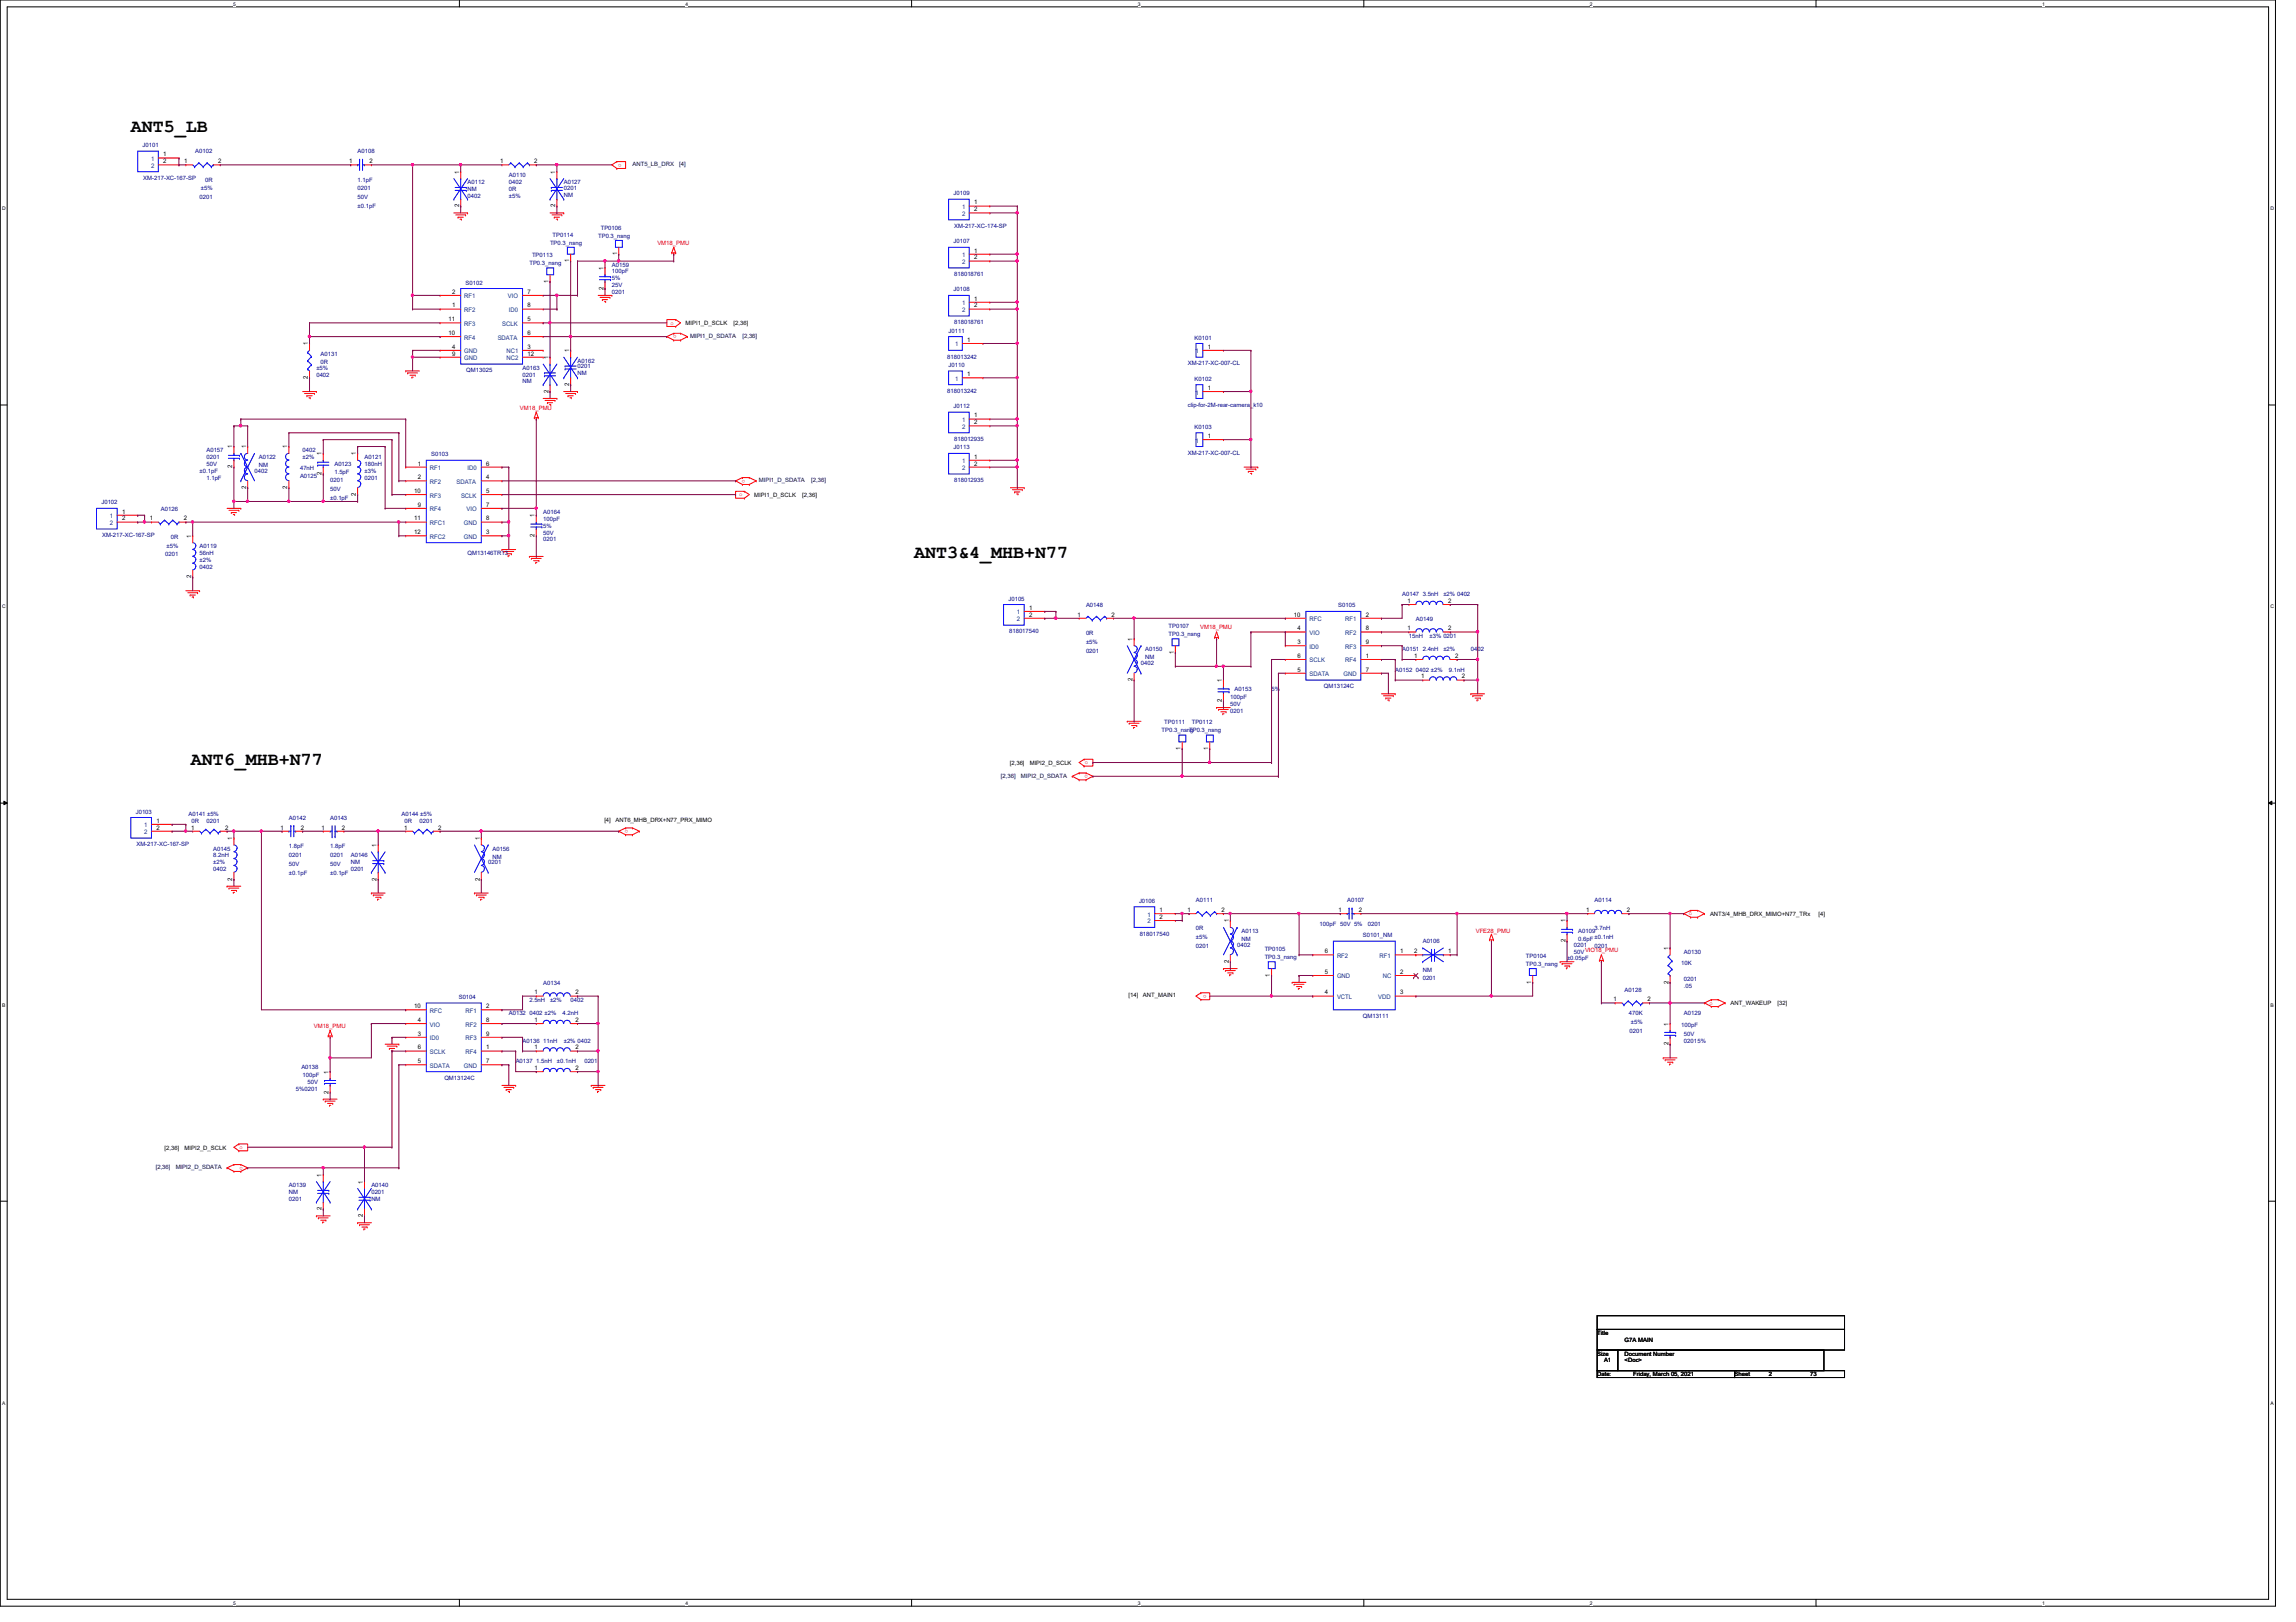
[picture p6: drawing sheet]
<svg xmlns="http://www.w3.org/2000/svg" width="297mm" height="210mm" viewBox="0 0 297 210" stroke-linecap="round" stroke-linejoin="round" font-family="sans-serif">
<defs><g id="words">
<g font-size="2.4">
<text x="16.9" y="17.1">ANT5_LB</text>
<text x="118.3" y="72.2">ANT3&amp;4_MHB+N77</text>
<text x="24.7" y="99">ANT6_MHB+N77</text>
</g>
<g font-size=".8" fill="#000080">
<text x="18.5" y="19">J0101</text>
<text x="18.5" y="23.3">XM-217-XC-167-SP</text>
<text x="25.3" y="19.9">A0102</text>
<text x="26.5" y="23.5">0R</text>
<text x="46.3" y="19.9">A0108</text>
<text x="46.3" y="23.5">1.1pF</text>
<text x="60.5" y="23.8">A0112</text>
<text x="65.8" y="22.9">A0110</text>
<text x="65.8" y="23.8">0402</text>
<text x="72.9" y="23.8">A0127</text>
<text x="25.8" y="25.8">0201</text>
<text x="26" y="24.6">±5%</text>
<text x="46.3" y="24.6">0201</text>
<text x="46.3" y="25.8">50V</text>
<text x="46.3" y="27">±0.1pF</text>
<text x="60.5" y="24.7">NM</text>
<text x="60.5" y="25.6">0402</text>
<text x="65.8" y="24.7">0R</text>
<text x="65.8" y="25.6">±5%</text>
<text x="72.9" y="25.4">NM</text>
<text x="72.9" y="24.6">0201</text>
<text x="77.7" y="29.7">TP0106</text>
<text x="123.4" y="25.3">J0109</text>
<text x="123.4" y="29.5">XM-217-XC-174-SP</text>
<text x="68.5" y="34.3">TP0.3_nsng</text>
<text x="68.8" y="33.3">TP0113</text>
<text x="71.2" y="31.7">TP0.3_nsng</text>
<text x="71.5" y="30.6">TP0114</text>
<text x="77.4" y="30.8">TP0.3_nsng</text>
<text x="79.2" y="34.5">A0159</text>
<text x="79.2" y="35.4">100pF</text>
<text x="123.4" y="31.5">J0107</text>
<text x="123.4" y="35.7">818018761</text>
<text x="60.2" y="36.8">S0102</text>
<text x="79.2" y="38.1">0201</text>
<text x="79.2" y="37.2">25V</text>
<text x="79.2" y="36.3">5%</text>
<text x="123.4" y="37.7">J0108</text>
<text x="123.4" y="42">818018761</text>
<text x="40.9" y="47.8">±5%</text>
<text x="41.5" y="46.1">A0131</text>
<text x="41.5" y="47.1">0R</text>
<text x="67.6" y="47.8">A0163</text>
<text x="74.7" y="46.9">A0162</text>
<text x="74.7" y="47.7">0201</text>
<text x="122.6" y="46.4">818013242</text>
<text x="122.7" y="47.5">J0110</text>
<text x="122.7" y="43.1">J0111</text>
<text x="153.7" y="47.3">XM-217-XC-007-CL</text>
<text x="154.6" y="43.9">K0101</text>
<text x="40.9" y="48.7">0402</text>
<text x="60.3" y="48.2">QM13025</text>
<text x="67.6" y="49.6">NM</text>
<text x="67.6" y="48.7">0201</text>
<text x="74.7" y="48.6">NM</text>
<text x="122.6" y="50.8">818013242</text>
<text x="123.4" y="52.8">J0112</text>
<text x="153.7" y="52.6">clip-for-2M-rear-camera_k10</text>
<text x="154.6" y="49.3">K0102</text>
<text x="26.7" y="58.5">A0157</text>
<text x="26.7" y="59.4">0201</text>
<text x="33.5" y="59.4">A0122</text>
<text x="39.2" y="59.4">±2%</text>
<text x="39.2" y="58.5">0402</text>
<text x="47.2" y="59.4">A0121</text>
<text x="55.8" y="59.1">S0103</text>
<text x="123.4" y="58.2">J0113</text>
<text x="123.4" y="57.1">818012935</text>
<text x="153.7" y="58.8">XM-217-XC-007-CL</text>
<text x="154.6" y="55.5">K0103</text>
<text x="13.1" y="65.3">J0102</text>
<text x="25.8" y="61.2">±0.1pF</text>
<text x="26.7" y="62.1">1.1pF</text>
<text x="26.7" y="60.3">50V</text>
<text x="32.9" y="61.2">0402</text>
<text x="33.5" y="60.5">NM</text>
<text x="38.8" y="61.9">A0125</text>
<text x="38.8" y="60.8">47nH</text>
<text x="42.7" y="62.4">0201</text>
<text x="42.7" y="63.6">50V</text>
<text x="42.7" y="64.7">±0.1pF</text>
<text x="43.3" y="60.3">A0123</text>
<text x="43.3" y="61.3">1.5pF</text>
<text x="47.2" y="60.3">180nH</text>
<text x="47.2" y="61.2">±3%</text>
<text x="47.2" y="62.1">0201</text>
<text x="123.4" y="62.4">818012935</text>
<text x="13.2" y="69.5">XM-217-XC-167-SP</text>
<text x="20.8" y="66.1">A0126</text>
<text x="21.5" y="70.9">±5%</text>
<text x="22.1" y="69.7">0R</text>
<text x="25.8" y="71">A0119</text>
<text x="25.8" y="71.8">56nH</text>
<text x="60.5" y="71.8">QM13146TR13</text>
<text x="70.3" y="66.5">A0164</text>
<text x="70.3" y="67.4">100pF</text>
<text x="70.3" y="70.1">0201</text>
<text x="70.3" y="69.2">50V</text>
<text x="70.3" y="68.3">5%</text>
<text x="21.4" y="72">0201</text>
<text x="25.8" y="72.7">±2%</text>
<text x="25.8" y="73.6">0402</text>
<text x="130.5" y="77.7">J0105</text>
<text x="181.4" y="77.2">A0147 3.5nH</text>
<text x="186.7" y="77.2">±2% 0402</text>
<text x="130.6" y="82">818017540</text>
<text x="140.5" y="78.5">A0148</text>
<text x="140.5" y="82.2">0R</text>
<text x="140.5" y="83.3">±5%</text>
<text x="151.2" y="81.3">TP0107</text>
<text x="151.2" y="82.3">TP0.3_nsng</text>
<text x="173.1" y="78.6">S0105</text>
<text x="182.3" y="82.5">15nH</text>
<text x="183.2" y="80.3">A0149</text>
<text x="185" y="82.5">±3% 0201</text>
<text x="140.5" y="84.5">0201</text>
<text x="147.6" y="86.1">0402</text>
<text x="148.2" y="84.3">A0150</text>
<text x="148.2" y="85.3">NM</text>
<text x="159.7" y="89.5">A0153</text>
<text x="164.5" y="89.5">5%</text>
<text x="171.3" y="89.1">QM13124C</text>
<text x="180.5" y="87">A0152</text>
<text x="181.4" y="84.3">A0151 2.4nH</text>
<text x="183.2" y="87">0402 ±2%</text>
<text x="186.7" y="84.3">±2%</text>
<text x="187.4" y="87">9.1nH</text>
<text x="190.3" y="84.3">0402</text>
<text x="150.3" y="94.8">TP0.3_nsng</text>
<text x="150.6" y="93.7">TP0111</text>
<text x="153.8" y="94.8">TP0.3_nsng</text>
<text x="154.2" y="93.7">TP0112</text>
<text x="159.2" y="90.5">100pF</text>
<text x="159.2" y="92.3">0201</text>
<text x="159.2" y="91.4">50V</text>
<text x="17.6" y="105.3">J0103</text>
<text x="24.4" y="105.6">A0141 ±5%</text>
<text x="24.8" y="106.5">0R</text>
<text x="26.7" y="106.5">0201</text>
<text x="37.4" y="106.1">A0142</text>
<text x="42.7" y="106.1">A0143</text>
<text x="51.9" y="105.6">A0144 ±5%</text>
<text x="52.3" y="106.5">0R</text>
<text x="54.3" y="106.5">0201</text>
<text x="17.6" y="109.5">XM-217-XC-167-SP</text>
<text x="27.6" y="110.1">A0145</text>
<text x="27.6" y="111">8.2nH</text>
<text x="27.6" y="111.8">±2%</text>
<text x="27.6" y="112.7">0402</text>
<text x="37.4" y="109.7">1.8pF</text>
<text x="37.4" y="110.9">0201</text>
<text x="37.4" y="112">50V</text>
<text x="37.4" y="113.2">±0.1pF</text>
<text x="42.7" y="109.7">1.8pF</text>
<text x="42.7" y="110.9">0201</text>
<text x="42.7" y="112">50V</text>
<text x="42.7" y="113.2">±0.1pF</text>
<text x="45.4" y="111">A0146</text>
<text x="45.4" y="111.8">NM</text>
<text x="45.4" y="112.7">0201</text>
<text x="63.2" y="111.8">0201</text>
<text x="63.7" y="110.1">A0156</text>
<text x="63.7" y="111.1">NM</text>
<text x="147.4" y="116.8">J0106</text>
<text x="154.7" y="116.8">A0111</text>
<text x="170.7" y="119.8">100pF 50V 5%</text>
<text x="174.3" y="116.8">A0107</text>
<text x="176.9" y="119.8">0201</text>
<text x="206.3" y="116.8">A0114</text>
<text x="147.4" y="121.1">818017540</text>
<text x="154.7" y="120.4">0R</text>
<text x="154.7" y="121.5">±5%</text>
<text x="154.7" y="122.7">0201</text>
<text x="160.1" y="122.5">0402</text>
<text x="160.6" y="120.7">A0113</text>
<text x="160.6" y="121.8">NM</text>
<text x="163.6" y="123.1">TP0105</text>
<text x="163.6" y="124.1">TP0.3_nsng</text>
<text x="176.3" y="121.3">S0101_NM</text>
<text x="184.1" y="122.1">A0106</text>
<text x="184.1" y="125.7">NM</text>
<text x="197.4" y="124">TP0104</text>
<text x="197.4" y="125">TP0.3_nsng</text>
<text x="202.7" y="124.3">±0.05pF</text>
<text x="203.6" y="122.5">0201</text>
<text x="203.6" y="123.4">50VVIO18_PMU</text>
<text x="204.2" y="120.7">A0109</text>
<text x="204.2" y="121.8">0.6pF</text>
<text x="206.3" y="120.4">3.7nH</text>
<text x="206.3" y="121.5">±0.1nH</text>
<text x="206.3" y="122.7">0201</text>
<text x="217.5" y="124.8">10K</text>
<text x="217.8" y="123.4">A0130</text>
<text x="59.3" y="129.3">S0104</text>
<text x="65.8" y="131.4">A0132</text>
<text x="68.5" y="131.4">0402 ±2%</text>
<text x="68.5" y="129.6">2.5nH</text>
<text x="70.3" y="127.4">A0134</text>
<text x="71.2" y="129.6">±2%</text>
<text x="72.8" y="131.4">4.2nH</text>
<text x="73.8" y="129.6">0402</text>
<text x="176.3" y="131.7">QM13111</text>
<text x="184.1" y="126.9">0201</text>
<text x="210.2" y="128.3">A0128</text>
<text x="210.7" y="131.4">470K</text>
<text x="217.8" y="131.4">A0129</text>
<text x="217.8" y="127.8">.05</text>
<text x="217.8" y="127">0201</text>
<text x="66.7" y="137.6">A0137 1.5nH</text>
<text x="67.6" y="135">A0136 11nH</text>
<text x="72" y="137.6">±0.1nH</text>
<text x="72.9" y="135">±2% 0402</text>
<text x="75.6" y="137.6">0201</text>
<text x="210.8" y="133.7">0201</text>
<text x="211" y="132.5">±5%</text>
<text x="217.5" y="132.8">100pF</text>
<text x="217.8" y="135">02015%</text>
<text x="217.8" y="134.1">50V</text>
<text x="38.3" y="141.2">5%0201</text>
<text x="39" y="138.3">A0138</text>
<text x="39.2" y="139.4">100pF</text>
<text x="39.8" y="140.3">50V</text>
<text x="57.5" y="139.7">QM13124C</text>
<text x="37.4" y="153.6">A0139</text>
<text x="37.4" y="154.5">NM</text>
<text x="37.4" y="155.4">0201</text>
<text x="48" y="153.6">A0140</text>
<text x="48" y="155.4">NM</text>
<text x="48" y="154.5">0201</text>
</g>
<g font-size=".8" fill="#004080">
<text x="19.6" y="20.8">1</text>
<text x="19.6" y="21.7">2</text>
<text x="124.5" y="27.1">1</text>
<text x="124.5" y="27.9">2</text>
<text x="124.5" y="33.3">1</text>
<text x="124.5" y="34.2">2</text>
<text x="60.1" y="40.4">RF2</text>
<text x="60.1" y="38.6">RF1</text>
<text x="65.7" y="38.6">VIO</text>
<text x="65.8" y="40.4">ID0</text>
<text x="124.5" y="39.5">1</text>
<text x="124.5" y="40.4">2</text>
<text x="60.1" y="45.7">GND</text>
<text x="60.1" y="46.6">GND</text>
<text x="60.1" y="43.9">RF4</text>
<text x="60.1" y="42.2">RF3</text>
<text x="64.4" y="43.9">SDATA</text>
<text x="65" y="42.2">SCLK</text>
<text x="65.5" y="45.7">NC1</text>
<text x="65.5" y="46.6">NC2</text>
<text x="123.6" y="44.8">1</text>
<text x="154.7" y="45.7">1</text>
<text x="123.6" y="49.3">1</text>
<text x="154.7" y="51.1">1</text>
<text x="124.5" y="59.9">1</text>
<text x="124.5" y="54.6">1</text>
<text x="124.5" y="55.5">2</text>
<text x="154.7" y="57.3">1</text>
<text x="55.6" y="60.8">RF1</text>
<text x="55.6" y="62.6">RF2</text>
<text x="55.6" y="64.4">RF3</text>
<text x="59.1" y="62.6">SDATA</text>
<text x="59.6" y="64.4">SCLK</text>
<text x="60.5" y="60.8">ID0</text>
<text x="124.5" y="60.8">2</text>
<text x="14.2" y="67.1">1</text>
<text x="14.2" y="67.9">2</text>
<text x="55.6" y="66.2">RF4</text>
<text x="55.6" y="67.9">RFC1</text>
<text x="55.6" y="69.7">RFC2</text>
<text x="60" y="69.7">GND</text>
<text x="60" y="67.9">GND</text>
<text x="60.4" y="66.2">VIO</text>
<text x="131.6" y="79.5">1</text>
<text x="131.6" y="80.4">2</text>
<text x="169.4" y="80.4">RFC</text>
<text x="169.4" y="82.2">VIO</text>
<text x="169.4" y="83.9">ID0</text>
<text x="174" y="83.9">RF3</text>
<text x="174" y="82.2">RF2</text>
<text x="174" y="80.4">RF1</text>
<text x="169.4" y="87.5">SDATA</text>
<text x="169.4" y="85.7">SCLK</text>
<text x="173.8" y="87.5">GND</text>
<text x="174" y="85.7">RF4</text>
<text x="18.7" y="107.1">1</text>
<text x="18.7" y="107.9">2</text>
<text x="148.5" y="118.6">1</text>
<text x="148.5" y="119.5">2</text>
<text x="173" y="124">RF2</text>
<text x="178.5" y="124">RF1</text>
<text x="55.6" y="131.1">RFC</text>
<text x="60.2" y="131.1">RF1</text>
<text x="173" y="129.3">VCTL</text>
<text x="173" y="126.6">GND</text>
<text x="178.3" y="129.3">VDD</text>
<text x="178.9" y="126.6">NC</text>
<text x="55.6" y="136.4">SCLK</text>
<text x="55.6" y="132.8">VIO</text>
<text x="55.6" y="134.6">ID0</text>
<text x="60.2" y="136.4">RF4</text>
<text x="60.2" y="134.6">RF3</text>
<text x="60.2" y="132.8">RF2</text>
<text x="55.6" y="138.2">SDATA</text>
<text x="60" y="138.2">GND</text>
</g>
<g font-size=".8">
<text x="21.1" y="20.2">1</text>
<text x="21.1" y="21.1">2</text>
<text x="23.8" y="21.1">1</text>
<text x="28.2" y="21.1">2</text>
<text x="45.2" y="21.1">1</text>
<text x="47.8" y="21.1">2</text>
<text x="59.4" y="22.5" transform="rotate(-90 59.4 22.5)">1</text>
<text x="64.7" y="21.1">1</text>
<text x="69.1" y="21.1">2</text>
<text x="71.8" y="22.5" transform="rotate(-90 71.8 22.5)">1</text>
<text x="59.4" y="26.8" transform="rotate(-90 59.4 26.8)">2</text>
<text x="71.8" y="26.8" transform="rotate(-90 71.8 26.8)">2</text>
<text x="126" y="26.5">1</text>
<text x="126" y="27.3">2</text>
<text x="73.6" y="34" transform="rotate(-90 73.6 34)">1</text>
<text x="78.1" y="34.9" transform="rotate(-90 78.1 34.9)">1</text>
<text x="79.8" y="33.1" transform="rotate(-90 79.8 33.1)">1</text>
<text x="126" y="32.7">1</text>
<text x="126" y="33.6">2</text>
<text x="58" y="41.6">11</text>
<text x="58.5" y="39.8">1</text>
<text x="58.5" y="38">2</text>
<text x="68.2" y="39.8">8</text>
<text x="68.2" y="41.6">5</text>
<text x="68.2" y="38">7</text>
<text x="70.9" y="36.6" transform="rotate(-90 70.9 36.6)">1</text>
<text x="78.1" y="37.5" transform="rotate(-90 78.1 37.5)">2</text>
<text x="126" y="38.9">1</text>
<text x="126" y="39.8">2</text>
<text x="39.8" y="44.7" transform="rotate(-90 39.8 44.7)">1</text>
<text x="58" y="43.3">10</text>
<text x="58.5" y="45.1">4</text>
<text x="58.5" y="46">9</text>
<text x="68.2" y="45.1">3</text>
<text x="68.2" y="46">12</text>
<text x="68.2" y="43.3">6</text>
<text x="70.9" y="46.5" transform="rotate(-90 70.9 46.5)">1</text>
<text x="73.6" y="45.6" transform="rotate(-90 73.6 45.6)">1</text>
<text x="88.7" y="42.1">MIPI1_D_SCLK</text>
<text x="94.9" y="42.1">[2,36]</text>
<text x="125.1" y="44.2">1</text>
<text x="156.2" y="45.1">1</text>
<text x="39.8" y="49.1" transform="rotate(-90 39.8 49.1)">2</text>
<text x="70.9" y="50.8" transform="rotate(-90 70.9 50.8)">2</text>
<text x="73.6" y="50" transform="rotate(-90 73.6 50)">2</text>
<text x="125.1" y="48.7">1</text>
<text x="156.2" y="50.5">1</text>
<text x="30.1" y="58" transform="rotate(-90 30.1 58)">1</text>
<text x="31.8" y="58" transform="rotate(-90 31.8 58)">1</text>
<text x="37.2" y="58" transform="rotate(-90 37.2 58)">1</text>
<text x="41.6" y="58.9" transform="rotate(-90 41.6 58.9)">1</text>
<text x="46.1" y="58.9" transform="rotate(-90 46.1 58.9)">1</text>
<text x="126" y="59.4">1</text>
<text x="126" y="54">1</text>
<text x="126" y="54.9">2</text>
<text x="156.2" y="56.7">1</text>
<text x="30.1" y="60.6" transform="rotate(-90 30.1 60.6)">2</text>
<text x="31.8" y="63.3" transform="rotate(-90 31.8 63.3)">2</text>
<text x="37.2" y="63.3" transform="rotate(-90 37.2 63.3)">2</text>
<text x="41.6" y="61.5" transform="rotate(-90 41.6 61.5)">2</text>
<text x="46.1" y="64.2" transform="rotate(-90 46.1 64.2)">2</text>
<text x="53.6" y="63.8">10</text>
<text x="54.1" y="60.2">1</text>
<text x="54.1" y="62">2</text>
<text x="54.1" y="65.6">9</text>
<text x="62.9" y="63.8">5</text>
<text x="62.9" y="65.6">7</text>
<text x="62.9" y="62">4</text>
<text x="62.9" y="60.2">6</text>
<text x="97.6" y="64.3">MIPI1_D_SCLK</text>
<text x="103.8" y="64.3">[2,36]</text>
<text x="126" y="60.2">2</text>
<text x="15.8" y="66.5">1</text>
<text x="15.8" y="67.4">2</text>
<text x="19.4" y="67.4">1</text>
<text x="23.8" y="67.4">2</text>
<text x="24.7" y="69.6" transform="rotate(-90 24.7 69.6)">1</text>
<text x="53.6" y="67.4">11</text>
<text x="53.6" y="69.1">12</text>
<text x="62.9" y="69.1">3</text>
<text x="62.9" y="67.4">8</text>
<text x="69.2" y="69.5" transform="rotate(-90 69.2 69.5)">2</text>
<text x="69.2" y="66.9" transform="rotate(-90 69.2 66.9)">1</text>
<text x="24.7" y="74.8" transform="rotate(-90 24.7 74.8)">2</text>
<text x="133.1" y="78.9">1</text>
<text x="133.1" y="79.8">2</text>
<text x="139.4" y="79.8">1</text>
<text x="143.8" y="79.8">2</text>
<text x="146.5" y="82.9" transform="rotate(-90 146.5 82.9)">1</text>
<text x="167.4" y="79.8">10</text>
<text x="167.8" y="81.6">4</text>
<text x="167.8" y="83.4">3</text>
<text x="176.7" y="83.4">9</text>
<text x="176.7" y="81.6">8</text>
<text x="176.7" y="79.8">2</text>
<text x="182.1" y="78">1</text>
<text x="182.1" y="81.6">1</text>
<text x="187.4" y="78">2</text>
<text x="187.4" y="81.6">2</text>
<text x="146.5" y="88.2" transform="rotate(-90 146.5 88.2)">2</text>
<text x="151.8" y="84.6" transform="rotate(-90 151.8 84.6)">1</text>
<text x="158.1" y="88.3" transform="rotate(-90 158.1 88.3)">1</text>
<text x="167.8" y="86.9">5</text>
<text x="167.8" y="85.1">6</text>
<text x="176.7" y="85.1">1</text>
<text x="176.7" y="86.9">7</text>
<text x="183" y="85.1">1</text>
<text x="183.9" y="87.8">1</text>
<text x="188.3" y="85.1">2</text>
<text x="189.1" y="87.8">2</text>
<text x="158.1" y="90.8" transform="rotate(-90 158.1 90.8)">2</text>
<text x="130.6" y="99">[2,36]</text>
<text x="133.2" y="99">MIPI2_D_SCLK</text>
<text x="152.7" y="97.1" transform="rotate(-90 152.7 97.1)">1</text>
<text x="156.3" y="97.1" transform="rotate(-90 156.3 97.1)">1</text>
<text x="20.2" y="106.5">1</text>
<text x="20.2" y="107.4">2</text>
<text x="24.7" y="107.4">1</text>
<text x="29.1" y="107.4">2</text>
<text x="36.3" y="107.4">1</text>
<text x="38.9" y="107.4">2</text>
<text x="41.6" y="107.4">1</text>
<text x="44.2" y="107.4">2</text>
<text x="52.3" y="107.4">1</text>
<text x="56.7" y="107.4">2</text>
<text x="78.2" y="106.3">[4]</text>
<text x="79.6" y="106.3">ANT6_MHB_DRX+N77_PRX_MIMO</text>
<text x="30.1" y="114" transform="rotate(-90 30.1 114)">2</text>
<text x="30.1" y="108.7" transform="rotate(-90 30.1 108.7)">1</text>
<text x="48.7" y="114" transform="rotate(-90 48.7 114)">2</text>
<text x="48.7" y="109.6" transform="rotate(-90 48.7 109.6)">1</text>
<text x="62.1" y="114" transform="rotate(-90 62.1 114)">2</text>
<text x="62.1" y="108.7" transform="rotate(-90 62.1 108.7)">1</text>
<text x="150" y="118">1</text>
<text x="150" y="118.9">2</text>
<text x="153.6" y="118">1</text>
<text x="158" y="118">2</text>
<text x="159" y="119.4" transform="rotate(-90 159 119.4)">1</text>
<text x="173.2" y="118">1</text>
<text x="175.8" y="118">2</text>
<text x="202.5" y="119.4" transform="rotate(-90 202.5 119.4)">1</text>
<text x="205.2" y="118">1</text>
<text x="210.5" y="118">2</text>
<text x="221.2" y="118.5">ANT3/4_MHB_DRX_MIMO+N77_TRx</text>
<text x="235.3" y="118.5">[4]</text>
<text x="159" y="124.6" transform="rotate(-90 159 124.6)">2</text>
<text x="171.4" y="123.4">6</text>
<text x="181.1" y="123.4">1</text>
<text x="183" y="123.4">2</text>
<text x="187.4" y="123.4">1</text>
<text x="202.5" y="122" transform="rotate(-90 202.5 122)">2</text>
<text x="215.9" y="122.9" transform="rotate(-90 215.9 122.9)">1</text>
<text x="53.6" y="130.5">10</text>
<text x="62.9" y="130.5">2</text>
<text x="69.2" y="128.7">1</text>
<text x="74.5" y="128.7">2</text>
<text x="146" y="129.1">[14]</text>
<text x="147.9" y="129.1">ANT_MAIN1</text>
<text x="164.3" y="126.4" transform="rotate(-90 164.3 126.4)">1</text>
<text x="171.4" y="128.7">4</text>
<text x="171.4" y="126">5</text>
<text x="181.1" y="128.7">3</text>
<text x="181.1" y="126">2</text>
<text x="198.1" y="127.3" transform="rotate(-90 198.1 127.3)">1</text>
<text x="208.7" y="129.6">1</text>
<text x="213.1" y="129.6">2</text>
<text x="215.9" y="127.3" transform="rotate(-90 215.9 127.3)">2</text>
<text x="223.9" y="130.1">ANT_WAKEUP</text>
<text x="230" y="130.1">[32]</text>
<text x="54.1" y="137.6">5</text>
<text x="54.1" y="135.8">6</text>
<text x="54.1" y="132.2">4</text>
<text x="54.1" y="134">3</text>
<text x="62.9" y="135.8">1</text>
<text x="62.9" y="134">9</text>
<text x="62.9" y="132.2">8</text>
<text x="62.9" y="137.6">7</text>
<text x="69.2" y="132.2">1</text>
<text x="69.2" y="135.8">1</text>
<text x="74.5" y="132.2">2</text>
<text x="74.5" y="135.8">2</text>
<text x="215.9" y="135.3" transform="rotate(-90 215.9 135.3)">2</text>
<text x="215.9" y="132.7" transform="rotate(-90 215.9 132.7)">1</text>
<text x="42.5" y="141.5" transform="rotate(-90 42.5 141.5)">2</text>
<text x="42.5" y="138.9" transform="rotate(-90 42.5 138.9)">1</text>
<text x="69.2" y="138.5">1</text>
<text x="74.5" y="138.5">2</text>
<text x="21.3" y="148.8">[2,36]</text>
<text x="23.9" y="148.8">MIPI2_D_SCLK</text>
<text x="41.6" y="152.3" transform="rotate(-90 41.6 152.3)">1</text>
<text x="46.9" y="153.2" transform="rotate(-90 46.9 153.2)">1</text>
<text x="41.6" y="156.6" transform="rotate(-90 41.6 156.6)">2</text>
<text x="46.9" y="157.5" transform="rotate(-90 46.9 157.5)">2</text>
<text x="206.6" y="172.8">Title</text>
<text x="210.2" y="173.7">G7A MAIN</text>
<text x="206.6" y="175.4">Size</text>
<text x="206.6" y="178.1">Date:</text>
<text x="207.5" y="176.3">A1</text>
<text x="210.2" y="175.4">Document Number</text>
<text x="210.2" y="176.3">&lt;Doc&gt;</text>
<text x="211.3" y="178.1">Friday, March 05, 2021</text>
<text x="224.4" y="178.1">Sheet</text>
<text x="228.9" y="178.1">2</text>
<text x="234.2" y="178.1">73</text>
</g>
<g font-size=".8" fill="#f00">
<text x="80.4" y="21.2" transform="rotate(180 80.4 21.2)">o</text>
<text x="85" y="31.7">VM18_PMU</text>
<text x="86.7" y="42">o</text>
<text x="87.5" y="43.4" transform="rotate(180 87.5 43.4)">o</text>
<text x="67.3" y="53">VM18_PMU</text>
<text x="95.6" y="64.2">o</text>
<text x="96.4" y="62.1" transform="rotate(180 96.4 62.1)">o</text>
<text x="155.3" y="81.4">VM18_PMU</text>
<text x="140.3" y="98.9">o</text>
<text x="140.8" y="100.3" transform="rotate(180 140.8 100.3)">o</text>
<text x="81.3" y="107.4" transform="rotate(180 81.3 107.4)">o</text>
<text x="218.5" y="118.4">o</text>
<text x="190.9" y="120.7">VFE28_PMU</text>
<text x="156.1" y="128.7" transform="rotate(180 156.1 128.7)">o</text>
<text x="221.1" y="130">o</text>
<text x="40.6" y="133">VM18_PMU</text>
<text x="31" y="148.7">o</text>
<text x="31.4" y="151" transform="rotate(180 31.4 151)">o</text>
</g>
<g font-size=".8" fill="#000040">
<text x="81.8" y="21.5">ANT5_LB_DRX</text>
<text x="87.9" y="21.5">[4]</text>
<text x="89.3" y="43.7">MIPI1_D_SDATA</text>
<text x="96.1" y="43.7">[2,36]</text>
<text x="98.2" y="62.4">MIPI1_D_SDATA</text>
<text x="104.9" y="62.4">[2,36]</text>
<text x="129.5" y="100.6">[2,36]</text>
<text x="132.1" y="100.6">MIPI2_D_SDATA</text>
<text x="20.1" y="151.3">[2,36]</text>
<text x="22.7" y="151.3">MIPI2_D_SDATA</text>
</g>
<g font-size=".6">
<text x="30.2" y=".7">5</text>
<text x="88.7" y=".7">4</text>
<text x="147.2" y=".7">3</text>
<text x="205.7" y=".7">2</text>
<text x="264.2" y=".7">1</text>
<text x=".3" y="27.2">D</text>
<text x="293.7" y="27.2">D</text>
<text x=".3" y="78.7">C</text>
<text x="293.7" y="78.7">C</text>
<text x=".3" y="130.3">B</text>
<text x="293.7" y="130.3">B</text>
<text x=".3" y="181.8">A</text>
<text x="293.7" y="181.8">A</text>
<text x="30.2" y="207.7">5</text>
<text x="88.7" y="207.7">4</text>
<text x="147.2" y="207.7">3</text>
<text x="205.7" y="207.7">2</text>
<text x="264.2" y="207.7">1</text>
</g>
</g></defs>
<path d="M0 0h294.4v207.9h-294.4zM.9 .9h292.6v206.1h-292.6z" fill="none" stroke="#000" stroke-width=".13"/>
<g fill="#fff">
<path d="M30.2 .1h.3v.7h-.3z"/>
<path d="M30.2 207.1h.3v.7h-.3z"/>
</g>
<path d="M59.4 0v.9M59.4 207v.9" fill="none" stroke="#000" stroke-width=".13"/>
<g fill="#fff">
<path d="M88.7 .1h.3v.7h-.3z"/>
<path d="M88.7 207.1h.3v.7h-.3z"/>
</g>
<path d="M117.9 0v.9M117.9 207v.9" fill="none" stroke="#000" stroke-width=".13"/>
<g fill="#fff">
<path d="M147.2 .1h.3v.7h-.3z"/>
<path d="M147.2 207.1h.3v.7h-.3z"/>
</g>
<path d="M176.4 0v.9M176.4 207v.9" fill="none" stroke="#000" stroke-width=".13"/>
<g fill="#fff">
<path d="M205.7 .1h.3v.7h-.3z"/>
<path d="M205.7 207.1h.3v.7h-.3z"/>
</g>
<path d="M234.9 0v.9M234.9 207v.9" fill="none" stroke="#000" stroke-width=".13"/>
<g fill="#fff">
<path d="M264.2 .1h.3v.7h-.3z"/>
<path d="M264.2 207.1h.3v.7h-.3z"/>
<path d="M.3 26.6h.5v.7h-.5z"/>
<path d="M293.7 26.6h.5v.7h-.5z"/>
<path d="M.3 78.1h.5v.8h-.5z"/>
<path d="M293.7 78.1h.5v.8h-.5z"/>
</g>
<path d="M0 52.4h.9M293.5 52.4h.9" fill="none" stroke="#000" stroke-width=".13"/>
<g fill="#fff">
<path d="M.3 129.7h.4v.7h-.4z"/>
<path d="M293.7 129.7h.5v.7h-.5z"/>
</g>
<path d="M0 103.9h.9M.5 103.7l.4 .2-.4 .2zM293.5 103.9l.4-.2v.4zM293.5 103.9h.9" fill="none" stroke="#000" stroke-width=".13"/>
<path d="M.5 103.7l.4 .2-.4 .2zM293.5 103.9l.4-.2v.4z" fill="#000"/>
<g fill="#fff">
<path d="M.3 181.2h.4v.7h-.4z"/>
<path d="M293.7 181.2h.4v.7h-.4z"/>
</g>
<path d="M0 155.4h.9M293.5 155.4h.9M206.6 170.3h32v1.7h-32zM206.6 172h32v2.7h-32zM206.6 174.7h2.7v2.7h-2.7zM206.6 177.4h17.8v.9h-17.8zM209.3 174.7h26.7v2.7h-26.7zM224.4 177.4h14.2v.9h-14.2z" fill="none" stroke="#000" stroke-width=".13"/>
<g fill="none" stroke="#f00" stroke-width=".13">
<path d="M20.5 21.3h2.7M20.5 20.4h2.7M23.2 20.4h.1M23.2 21.3h.1M24 21.3h.1M24 21.3h.9M27.6 21.3h.9M28.5 21.3h.1M45.4 21.3h.1M45.4 21.3h.9M47.2 21.3h.8M48 21.3h.1"/>
<path d="M56.9 38.2h.1M56.9 38.2h2.7M58.7 27.6h1.8M59 27.8h1.2M59.3 28.1h.1M59.3 28.1h.6M59.5 28.4h.2M59.6 22.2h.1M59.6 26.7h.1M59.6 22.2v.9M59.6 25.8v.9M59.7 28.4h.1"/>
<path d="M60.2 27.8h.1M60.5 27.6h.1M64.9 21.3h.1M64.9 21.3h.9M67.6 38.2h2.7M68.5 21.3h.9M69.4 21.3h.1M70.3 38.2h.1M71.2 36.4h.1M71.2 27.6h1.7M71.2 35.6v.8M71.4 27.8h1.3"/>
<path d="M71.7 28.1h.1M71.7 28.1h.7M72 28.4h.1M72 22.2h.1M72 26.7h.1M72 22.2v.9M72 25.8v.9M72.1 28.4h.1M72.7 27.8h.1M72.9 27.6h.1M73.8 33.8h.1M73.8 32.9v.9"/>
<path d="M77.4 38.2h1.8M77.6 38.5h1.3M77.9 38.8h.1M77.9 38.8h.7M78.2 39h.2M78.3 34.7h.1M78.3 37.3h.1M78.3 34.7v.9M78.3 36.4v.9M78.4 39h.1M78.9 38.5h.1M79.2 38.2h.1"/>
<path d="M79.8 21.8h.1M79.8 20.9h.1M79.8 20.9h1.1v.9h-1.1M79.8 20.9l-.6 .4 .6 .5M80 32.9h.1M80 32v.9M86.9 32.7h.1M86.9 32.7h.5M87.2 32.9h.1M87.2 32h.1M87.2 32.7v.2M87.2 32l-.3 .7"/>
<path d="M87.2 32l.2 .7M87.4 32.7h.1M125.4 27.6h2.7M125.4 26.7h2.7M125.4 39.1h2.7M125.4 32.9h2.7M125.4 33.8h2.7M128.1 26.7h.1M128.1 27.6h.1M128.1 39.1h.1M128.1 32.9h.1M128.1 33.8h.1"/>
<path d="M30.3 57.8h.1M30.3 57.8v.9M30.3 59.6v.9M32 57.8h.1M32 57.8v.9M37.4 57.8h.1M37.4 57.8v.9M39.2 50.7h1.7M39.4 50.9h1.3M39.7 51.2h.1M39.7 51.2h.7M40 51.5h.1"/>
<path d="M40 44.4h.1M40 48.9h.1M40 44.4v.9M40 48v.9M40.1 51.5h.1M40.7 50.9h.1M40.9 50.7h.1M41.8 58.7h.1M41.8 58.7v.9M46.3 58.7h.1M46.3 58.7v.9M52.5 48h.1"/>
<path d="M52.5 48h1.8M52.7 48.3h.1M52.7 48.3h1.3M53 48.6h.7M53.3 48.8h.1M53.3 48.8h.2M53.7 48.6h.1M56.9 40h.1M56.9 45.3h.1M56.9 46.2h.1M56.9 43.6h.1M56.9 41.8h.1"/>
<path d="M56.9 45.3h2.7M56.9 40h2.7M56.9 41.8h2.7M56.9 43.6h2.7M56.9 46.2h2.7M67.6 45.3h2.7M67.6 40h2.7M67.6 41.8h2.7M67.6 43.6h2.7M67.6 46.2h2.7M69.1 54.1h.1M69.1 54.1h.5"/>
<path d="M69.4 54.2h.1M69.4 53.3h.1M69.4 54.1v.1M69.4 53.3l-.3 .8M69.4 53.3l.2 .8M69.6 54.1h.1M70.3 45.3h.1M70.3 41.8h.1M70.3 43.6h.1M70.3 40h.1M70.3 46.2h.1M70.3 51.6h1.7"/>
<path d="M70.5 51.8h1.3M70.8 52.1h.1M70.8 52.1h.7M71.1 52.4h.1M71.2 46.2h.1M71.2 50.7h.1M71.2 46.2v.9M71.2 49.8v.9M71.2 52.4h.1M71.8 51.8h.1M72 51.6h.1M72.9 50.7h1.8"/>
<path d="M73.2 50.9h1.3M73.5 51.2h.1M73.5 51.2h.7M73.7 51.5h.2M73.8 45.3h.1M73.8 49.8h.1M73.8 45.3v.9M73.8 48.9v.9M73.9 51.5h.1M74.5 50.9h.1M74.7 50.7h.1M86.3 43.6h.1"/>
<path d="M86.3 43.6l.9 .4M87.2 44h.1M87.2 43.1h.1M87.2 44h.8M87.2 43.1h.8M87.2 43.1l-.9 .5M87.4 41.4h.1M87.4 42.2h.1M87.4 41.4h-1.1v.8h1.1M87.4 41.4l.6 .4-.6 .4M88 44h.1M88 43.1h.1"/>
<path d="M88 43.1l.9 .5M88.9 43.6h.1M88.9 43.6l-.9 .4M124.5 48.9h2.7M124.5 44.4h2.7M125.4 59.6h2.7M125.4 40h2.7M125.4 54.2h2.7M125.4 55.1h2.7M127.2 48.9h.1M127.2 44.4h.1M128.1 59.6h.1"/>
<path d="M128.1 40h.1M128.1 54.2h.1M128.1 55.1h.1M155.6 50.7h2.7M155.6 45.3h2.7M155.6 56.9h2.7M158.3 50.7h.1M158.3 45.3h.1M158.3 56.9h.1M15.2 67.6h2.6M15.2 66.7h2.6M17.8 66.7h.1"/>
<path d="M17.8 67.6h.1M19.6 67.6h.1M19.6 67.6h.9M23.2 67.6h.8M24 67.6h.1M24 76.5h1.8M24.3 76.7h1.3M24.6 77h.1M24.6 77h.7M24.8 77.3h.2M24.9 69.3h.1M24.9 74.7h.1"/>
<path d="M24.9 69.3v.9M24.9 73.8v.9M25 77.3h.1M25.6 76.7h.1M25.8 76.5h.1M29.4 65.8h1.8M29.6 66h1.3M29.9 66.3h.1M29.9 66.3h.7M30.2 66.6h.1M30.3 60.5h.1M30.3 66.6h.1"/>
<path d="M30.9 66h.1M31.2 65.8h.1M32 63.1h.1M32 62.2v.9M37.4 63.1h.1M37.4 62.2v.9M41.8 61.3h.1M41.8 60.5v.8M46.3 64h.1M46.3 63.1v.9M52.5 60.5h.1M52.5 62.2h.1"/>
<path d="M52.5 64h.1M52.5 65.8h.1M52.5 67.6h.1M52.5 69.3h.1M52.5 65.8h2.7M52.5 60.5h2.7M52.5 62.2h2.7M52.5 64h2.7M52.5 69.3h2.7M52.5 67.6h2.7M62.3 65.8h2.6M62.3 60.5h2.6"/>
<path d="M62.3 62.2h2.6M62.3 64h2.6M62.3 69.3h2.6M62.3 67.6h2.6M64.9 71.1h.1M64.9 69.3h.1M64.9 62.2h.1M64.9 64h.1M64.9 60.5h.1M64.9 65.8h.1M64.9 67.6h.1M64.9 71.1h1.8"/>
<path d="M65.2 71.4h.1M65.2 71.4h1.3M65.5 71.7h.7M65.7 71.9h.1M65.7 71.9h.2M66.2 71.7h.1M68.5 72h.1M68.5 72h1.8M68.7 72.3h.1M68.7 72.3h1.3M69 72.6h.7M69.3 72.8h.1"/>
<path d="M69.3 72.8h.2M69.4 66.7h.1M69.4 69.3h.1M69.4 66.7v.9M69.4 68.5v.8M69.7 72.6h.1M95.2 62.2h.1M95.2 62.2l.9 .5M96.1 62.7h.1M96.1 61.8h.1M96.1 62.7h.8M96.1 61.8h.8"/>
<path d="M96.1 61.8l-.9 .4M96.3 63.6h.1M96.3 64.5h.1M96.3 63.6h-1.1v.9h1.1M96.3 63.6l.6 .4-.6 .5M96.9 62.7h.1M96.9 61.8h.1M96.9 61.8l.9 .4M97.8 62.2h.1M97.8 62.2l-.9 .5M125.4 60.5h2.7M128.1 60.5h.1"/>
<path d="M130.7 63.1h1.8M131 63.4h1.2M131.3 63.7h.1M131.3 63.7h.6M131.5 63.9h.2M131.7 63.9h.1M132.2 63.4h.1M132.5 63.1h.1M132.5 79.1h2.7M135.2 79.1h.1M160.9 60.5h1.8M161.2 60.7h1.3"/>
<path d="M161.5 61h.1M161.5 61h.7M161.8 61.3h.1M161.9 61.3h.1M162.5 60.7h.1M162.7 60.5h.1M182.3 78.2h.1M182.3 78.2h.9M186.7 78.2h.9M187.6 78.2h.1M132.5 80h2.7M135.2 80h.1"/>
<path d="M139.6 80h.1M139.6 80h.9M140.2 98.3h.1M140.2 99.1h.1M140.2 98.3h1.2v.8h-1.2M140.2 98.3l-.6 .4 .6 .4M143.2 80h.9M144.1 80h.1M145.8 93.3h.1M145.8 93.3h1.8M146.1 93.6h.1M146.1 93.6h1.3"/>
<path d="M146.4 93.9h.7M146.6 94.1h.1M146.6 94.1h.2M146.7 82.7h.1M146.7 88h.1M146.7 82.7v.9M146.7 87.1v.9M147.1 93.9h.1M152.1 84.5h.1M152.1 83.6v.9M152.9 96.9h.1M152.9 96v.9"/>
<path d="M156.5 96.9h.1M156.5 96v.9M157.1 82.5h.1M157.1 82.5h.5M157.4 82.7h.1M157.4 81.8h.1M157.4 91.6h.1M157.4 82.5v.2M157.4 81.8l-.3 .7M157.4 81.8l.2 .7M157.4 91.6h1.8M157.6 82.5h.1"/>
<path d="M157.6 91.8h.1M157.6 91.8h1.3M157.9 92.1h.7M158.2 92.4h.1M158.2 92.4h.2M158.3 88h.1M158.3 90.7h.1M158.3 88v.9M158.3 89.8v.9M158.6 92.1h.1M166.3 87.1h.1M166.3 85.3h.1"/>
<path d="M166.3 80h.1M166.3 81.8h.1M166.3 83.6h.1M166.3 80h2.6M166.3 87.1h2.6M166.3 85.3h2.6M166.3 81.8h2.6M166.3 83.6h2.6M176.1 80h2.6M176.1 87.1h2.6M176.1 85.3h2.6M176.1 81.8h2.6"/>
<path d="M176.1 83.6h2.6M178.7 85.3h.1M178.7 83.6h.1M178.7 81.8h.1M178.7 80h.1M178.7 87.1h.1M178.7 89.8h1.8M179 90h1.3M179.3 90.3h.1M179.3 90.3h.7M179.5 90.6h.2M179.7 90.6h.1"/>
<path d="M180.3 90h.1M180.5 89.8h.1M182.3 81.8h.1M182.3 81.8h.9M183.2 85.3h.1M183.2 85.3h.9M184.1 88h.1M184.1 88h.9M186.7 81.8h.9M187.6 81.8h.1M187.6 85.3h.9M188.5 85.3h.1"/>
<path d="M188.5 88h.9M189.4 88h.1M190.3 89.8h.1M190.3 89.8h1.8M190.5 90h.1M190.5 90h1.3M190.8 90.3h.7M191.1 90.6h.1M191.1 90.6h.2M191.5 90.3h.1M19.6 107.6h2.7M19.6 106.7h2.7"/>
<path d="M22.3 106.7h.1M22.3 107.6h.1M24.9 107.6h.1M24.9 107.6h.9M28.5 107.6h.9M29.4 114.7h.1M29.4 107.6h.1M29.4 114.7h1.8M29.6 114.9h.1M29.6 114.9h1.3M29.9 115.2h.7M30.2 115.5h.1"/>
<path d="M30.3 108.5h.1M30.3 113.8h.1M30.3 108.5v.8M30.3 112.9v.9M30.6 115.2h.1M36.5 107.6h.1M36.5 107.6h.9M38.3 107.6h.9M39.2 107.6h.1M41.8 107.6h.1M41.8 107.6h.9M43.6 107.6h.9"/>
<path d="M44.5 107.6h.1M48 115.6h.1M48 115.6h1.8M48.3 115.8h.1M48.3 115.8h1.3M48.6 116.1h.7M48.8 116.4h.1M48.8 116.4h.2M48.9 109.3h.1M48.9 113.8h.1M48.9 109.3v.9M48.9 112.9v.9"/>
<path d="M49.3 116.1h.1M52.5 107.6h.1M52.5 107.6h.9M56 107.6h.9M56.9 107.6h.1M61.4 115.6h.1M61.4 115.6h1.8M61.6 115.8h.1M61.6 115.8h1.3M61.9 116.1h.7M62.2 116.4h.1M62.2 116.4h.2"/>
<path d="M62.3 108.5h.1M62.3 113.8h.1M62.3 108.5v.8M62.3 112.9v.9M62.6 116.1h.1M80 107.6h.1M80 107.6l.9 .4M80.9 108h.1M80.9 107.1h.1M80.9 108h.9M80.9 107.1h.9M80.9 107.1l-.9 .5"/>
<path d="M81.8 108h.1M81.8 107.1h.1M81.8 107.1l.9 .5M82.7 107.6h.1M82.7 107.6l-.9 .4M138.7 100.5h.1M138.7 100.5l.9 .4M139.6 100.9h.1M139.6 100h.1M139.6 100.9h.9M139.6 100l-.9 .5M139.6 100h.9"/>
<path d="M140.5 100.9h.1M140.5 100h.1M140.5 100l.9 .5M141.4 100.5h.1M141.4 100.5l-.9 .4M149.4 118.2h2.7M149.4 119.1h2.7M152.1 118.2h.1M152.1 119.1h.1M153.8 118.2h.1M153.8 118.2h.9M157.4 118.2h.9"/>
<path d="M158.3 118.2h.1M159.2 119.1h.1M159.2 119.1v.9M173.4 118.2h.1M173.4 118.2h.9M175.2 118.2h.9M176.1 118.2h.1M202.7 119.1h.1M202.7 119.1v.9M205.4 118.2h.1M205.4 118.2h.9M209.8 118.2h.9"/>
<path d="M210.7 118.2h.1M217.8 118.2h.1M217.8 118.2l.9 .5M218.7 117.8h.1M218.7 118.7h.1M218.7 117.8l-.9 .4M218.7 117.8h.9M218.7 118.7h.9M219.6 117.8h.1M219.6 118.7h.1M219.6 117.8l.9 .4M220.5 118.2h.1"/>
<path d="M220.5 118.2l-.9 .5M42.5 134.1h.1M42.5 134.1h.5M42.7 134.2h.1M42.7 133.3h.1M42.7 138.7h.1M42.7 134.1v.1M42.7 138.7v.9M42.7 133.3l-.2 .8M42.7 133.3l.3 .8M43 134.1h.1M49.8 135.1h1.8"/>
<path d="M50.1 135.4h1.2M50.4 135.7h.1M50.4 135.7h.7M50.6 135.9h.2M50.8 135.9h.1M51.3 135.4h.1M51.6 135.1h.1M52.5 137.8h.1M52.5 136h.1M52.5 130.7h.1M52.5 132.5h.1M52.5 134.2h.1"/>
<path d="M52.5 132.5h2.7M52.5 137.8h2.7M52.5 136h2.7M52.5 130.7h2.7M52.5 134.2h2.7M62.3 132.5h2.6M62.3 137.8h2.6M62.3 136h2.6M62.3 130.7h2.6M62.3 134.2h2.6M64.9 136h.1M64.9 134.2h.1"/>
<path d="M64.9 132.5h.1M64.9 130.7h.1M64.9 137.8h.1M69.4 132.5h.1M69.4 136h.1M69.4 138.7h.1M69.4 128.9h.1M69.4 132.5h.9M69.4 136h.9M69.4 128.9h.9M69.4 138.7h.9M73.8 132.5h.9"/>
<path d="M73.8 136h.9M73.8 128.9h.9M73.8 138.7h.9M74.7 132.5h.1M74.7 136h.1M74.7 138.7h.1M74.7 128.9h.1M155.4 129.4h.1M155.4 128.5h.1M155.4 128.5h1.1v.9h-1.1M155.4 128.5l-.7 .4 .7 .5M158.3 125.3h.1"/>
<path d="M158.3 125.3h1.8M158.5 125.6h.1M158.5 125.6h1.3M158.8 125.9h.7M159.1 126.2h.1M159.1 126.2h.2M159.2 124.5h.1M159.2 123.6v.9M159.5 125.9h.1M164.5 126.2h.1M164.5 125.3v.9M167.2 127.1h.1"/>
<path d="M167.2 127.1h1.7M167.4 127.4h.1M167.4 127.4h1.3M167.7 127.7h.7M168 127.9h.1M168.4 127.7h.1M169.8 128.9h.1M169.8 126.2h.1M169.8 123.6h.1M169.8 123.6h2.7M169.8 126.2h2.7M169.8 128.9h2.7"/>
<path d="M180.5 123.6h3.6M180.5 126.2h2.7M180.5 128.9h2.7M183.2 123.6h.1M183.2 126.2h.1M183.2 128.9h.1M186.7 123.6h.9M187.6 123.6h.1M192.7 121.6h.1M192.7 121.6h.5M193 121.8h.1M193 120.9h.1"/>
<path d="M193 121.6v.2M193 120.9l.2 .7M193 120.9l-.3 .7M193.2 121.6h.1M198.3 127.1h.1M198.3 126.2v.9M201.8 124.5h.1M201.8 124.5h1.8M202.1 124.7h.1M202.1 124.7h1.3M202.4 125h.7M202.6 125.3h.1"/>
<path d="M202.6 125.3h.2M202.7 121.8h.1M202.7 120.9v.9M203.1 125h.1M206.9 124.3h.1M206.9 124.3h.5M207.2 124.5h.1M207.2 123.6h.1M207.2 124.3v.2M207.2 123.6l-.3 .7M207.2 123.6l.2 .7M207.4 124.3h.1"/>
<path d="M209 129.8h.1M209 129.8h.8M212.5 129.8h.9M213.4 129.8h.1M215.2 136.9h.1M215.2 136.9h1.8M215.4 137.2h.1M215.4 137.2h1.3M215.7 137.5h.7M216 137.7h.1M216 137.7h.2M216.1 132.5h.1"/>
<path d="M216.1 135.1h.1M216.1 122.7h.1M216.1 127.1h.1M216.1 122.7v.9M216.1 126.2v.9M216.1 132.5v.8M216.1 134.2v.9M216.4 137.5h.1M220.5 129.8h.1M220.5 129.8l.9 .5M221.4 129.4h.1M221.4 130.3h.1"/>
<path d="M221.4 129.4l-.9 .4M221.4 129.4h.9M221.4 130.3h.9M222.3 129.4h.1M222.3 130.3h.1M222.3 129.4l.9 .4M223.2 129.8h.1M223.2 129.8l-.9 .5M29.4 151.1h.1M29.4 151.1l.9 .5M30.3 151.6h.1M30.3 150.7h.1"/>
<path d="M30.3 151.6h.9M30.3 150.7l-.9 .4M30.3 150.7h.9M30.9 148h.1M30.9 148.9h.1M30.9 148h1.1v.9h-1.1M30.9 148l-.6 .5 .6 .4M31.2 151.6h.1M31.2 150.7h.1M31.2 150.7l.8 .4M32 151.1h.1M32 151.1l-.8 .5"/>
<path d="M40.9 157.4h.1M40.9 157.4h1.8M41.2 157.6h.1M41.2 157.6h1.3M41.5 157.9h.7M41.7 158.2h.1M41.7 158.2h.2M41.8 142.2h.1M41.8 152h.1M41.8 156.5h.1M41.8 142.2h1.8M41.8 152v.9"/>
<path d="M41.8 155.6v.9M42.1 142.5h.1M42.1 142.5h1.2M42.2 157.9h.1M42.4 142.8h.6M42.6 143h.1M42.6 143h.2M42.7 141.4h.1M42.7 140.5v.9M43 142.8h.1M46.3 158.2h.1M46.3 158.2h1.7"/>
<path d="M46.5 158.5h.1M46.5 158.5h1.3M46.8 158.8h.7M47.1 159h.1M47.2 152.9h.1M47.2 157.4h.1M47.2 152.9v.9M47.2 156.5v.9M47.5 158.8h.1M64.9 140.5h1.8M65.2 140.7h1.3M65.5 141h.1"/>
<path d="M65.5 141h.7M65.7 141.3h.2M65.9 141.3h.1M66.5 140.7h.1M66.7 140.5h.1M76.5 140.5h.1M76.5 140.5h1.8M76.7 140.7h.1M76.7 140.7h1.3M77 141h.7M77.3 141.3h.1M77.3 141.3h.2"/>
<path d="M77.7 141h.1"/>
</g>
<g fill="none" stroke="#00f" stroke-width=".13">
<path d="M17.8 19.6h2.7v2.6h-2.7zM24.9 21.3l.3 .3M25.2 21.6h.1M25.7 21.1h.1M25.7 21.1l-.5 .5M25.7 21.1l.6 .5M26.3 21.6h.1M26.8 21.1h.1M26.8 21.1l-.5 .5M26.8 21.1l.5 .5M27.3 21.6h.1M27.6 21.3h.1"/>
<path d="M27.6 21.3l-.3 .3M46.3 21.3h.1M46.3 21.3h.2M46.5 20.6h.1M46.5 20.6v1.5M46.9 20.6h.1M46.9 20.6v1.5M46.9 21.3h.3M47.2 21.3h.1M58.7 25.8h.1M58.7 23.1l1.8 2.7M58.9 24.3h1.4"/>
<path d="M58.9 24.6h1.4M59.6 37.3h8v9.8h-8zM59.6 23.1h.1M59.6 25.8h.1M59.6 23.1v1.2M59.6 24.6v1.2M60.3 24.3h.1M60.3 24.6h.1M60.5 25.8h.1M60.5 23.1l-1.8 2.7M66.1 21.1h.1M66.1 21.1l-.3 .2"/>
<path d="M66.1 21.1l.5 .5M66.6 21.6h.1M67.2 21.1h.1M67.2 21.1l-.6 .5M67.2 21.1l.5 .5M67.7 21.6h.1M68.2 21.1h.1M68.2 21.1l-.5 .5M68.2 21.1l.3 .2M68.5 21.3h.1M70.7 34.7h.9v.9h-.9zM71.2 25.8h.1"/>
<path d="M71.2 23.1l1.7 2.7M71.3 24.3h.1M71.3 24.6h.1M71.3 24.3h1.5M71.3 24.6h1.5M72 23.1h.1M72 25.8h.1M72 23.1v1.2M72 24.6v1.2M72.9 25.8h.1M72.9 23.1l-1.7 2.7M73.4 32h.9v.9h-.9z"/>
<path d="M77.6 35.8h1.4M77.6 36.2h1.4M78.3 35.6h.1M78.3 36.4h.1M78.3 35.6v.2M78.3 36.2v.2M79 35.8h.1M79 36.2h.1M79.6 31.1h.9v.9h-.9zM122.7 25.8h2.7v2.6h-2.7zM122.7 38.2h2.7v2.7h-2.7zM122.7 32h2.7v2.7h-2.7z"/>
<path d="M29.5 58.9h1.5M29.5 59.3h1.5M30.3 58.7h.1M30.3 59.6h.1M30.3 58.7v.2M30.3 59.3v.3M31 58.9h.1M31 59.3h.1M31.2 58.7h.1M31.2 58.7l1.7 3.5M32 58.7a.42 .42 0 0 0-.4 .4 .42 .42 0 0 0 .4 .4M32 59.6a.42 .42 0 0 0-.4 .4 .42 .42 0 0 0 .4 .4"/>
<path d="M32.9 58.7l-1.7 3.5M37.4 58.7a.42 .42 0 0 0-.4 .4 .42 .42 0 0 0 .4 .4M37.4 59.6a.42 .42 0 0 0-.4 .4 .42 .42 0 0 0 .4 .4M39.8 45.6h.1M39.8 46.7h.1M39.8 47.8h.1M39.8 45.6l.5 .5M39.8 46.7l.5 .5M39.8 47.8l.2 .2M40 48h.1M40 45.3l-.2 .3M40.3 46.1h.1"/>
<path d="M40.3 47.2h.1M40.3 46.1l-.5 .6M40.3 47.2l-.5 .6M41.1 59.8h.1M41.1 59.8h1.4M41.8 59.6h.1M41.8 59.6v.2M46.3 59.6a.41 .41 0 0 1 .4 .4 .5 .5 0 0 1-.4 .4M55.2 59.6h7.1v10.6h-7.1zM70.3 49.8h.1M70.3 47.1l1.7 2.7M70.4 48.3h.1"/>
<path d="M70.4 48.6h.1M70.4 48.3h1.5M70.4 48.6h1.5M71.2 47.1h.1M71.2 49.8h.1M71.2 47.1v1.2M71.2 48.6v1.2M72 49.8h.1M72 47.1l-1.7 2.7M72.9 48.9h.1M72.9 46.2l1.8 2.7M73.1 47.4h.1"/>
<path d="M73.1 47.8h.1M73.1 47.4h1.4M73.1 47.8h1.4M73.8 46.2h.1M73.8 48.9h.1M73.8 46.2v1.2M73.8 47.8v1.1M74.7 48.9h.1M74.7 46.2l-1.8 2.7M122.7 48h1.8v1.8h-1.8zM122.7 43.6h1.8v1.7h-1.8zM122.7 58.7h2.7v2.6h-2.7z"/>
<path d="M122.7 53.3h2.7v2.7h-2.7zM154.7 49.8h.9v1.8h-.9zM154.7 44.4h.9v1.8h-.9zM154.7 56h.9v1.8h-.9zM12.5 65.8h2.7v2.7h-2.7zM20.5 67.6l.2 .2M20.7 67.8h.1M21.3 67.3h.1M21.3 67.3l-.6 .5M21.3 67.3l.5 .5M21.8 67.8h.1M22.3 67.3h.1"/>
<path d="M22.3 67.3l-.5 .5M22.3 67.3l.6 .5M22.9 67.8h.1M23.2 67.6h.1M23.2 67.6l-.3 .2M24.9 70.2a.41 .41 0 0 1 .4 .5 .5 .5 0 0 1-.4 .4M24.9 71.1a.41 .41 0 0 1 .4 .4 .5 .5 0 0 1-.4 .5M24.9 72a.41 .41 0 0 1 .4 .4 .5 .5 0 0 1-.4 .5M24.9 72.9a.41 .41 0 0 1 .4 .4 .5 .5 0 0 1-.4 .4M31.2 62.2h.1M32 60.5a.42 .42 0 0 0-.4 .4 .42 .42 0 0 0 .4 .4M32 61.3a.42 .42 0 0 0-.4 .5 .42 .42 0 0 0 .4 .4"/>
<path d="M37.4 60.5a.42 .42 0 0 0-.4 .4 .42 .42 0 0 0 .4 .4M37.4 61.3a.42 .42 0 0 0-.4 .5 .42 .42 0 0 0 .4 .4M41.1 60.2h.1M41.1 60.2h1.4M41.8 60.5h.1M41.8 60.2v.3M46.3 60.5a.41 .41 0 0 1 .4 .4 .5 .5 0 0 1-.4 .4M46.3 61.3a.41 .41 0 0 1 .4 .5 .5 .5 0 0 1-.4 .4M46.3 62.2a.41 .41 0 0 1 .4 .5 .5 .5 0 0 1-.4 .4M68.7 67.8h1.4M68.7 68.2h1.4M69.4 67.6h.1"/>
<path d="M69.4 68.5h.1M69.4 67.6v.2M69.4 68.2v.3M70.1 67.8h.1M70.1 68.2h.1M129.8 78.2h2.7v2.7h-2.7zM140.8 79.8h.1M140.8 79.8l-.3 .2M140.8 79.8l.5 .5M141.9 79.8h.1M141.9 79.8l-.6 .5M141.9 79.8l.5 .5"/>
<path d="M142.9 79.8h.1M142.9 79.8l-.5 .5M142.9 79.8l.3 .2M168.9 79.1h7.2v8.9h-7.2zM183.2 78.2a.42 .42 0 0 1 .4-.4 .42 .42 0 0 1 .4 .4M184.1 78.2a.42 .42 0 0 1 .4-.4 .42 .42 0 0 1 .4 .4M185 78.2a.42 .42 0 0 1 .4-.4 .42 .42 0 0 1 .4 .4M185.8 78.2a.42 .42 0 0 1 .5-.4 .42 .42 0 0 1 .4 .4M141.3 80.3h.1M142.4 80.3h.1M143.2 80h.1M145.8 83.6l1.8 3.5"/>
<path d="M146.7 83.6a.41 .41 0 0 1 .4 .4 .5 .5 0 0 1-.4 .4M146.7 84.5a.41 .41 0 0 1 .4 .4 .5 .5 0 0 1-.4 .4M146.7 85.3a.41 .41 0 0 1 .4 .5 .5 .5 0 0 1-.4 .4M146.7 86.2a.41 .41 0 0 1 .4 .5 .5 .5 0 0 1-.4 .4M147.6 83.6h.1M147.6 87.1h.1M147.6 83.6l-1.8 3.5M151.6 82.7h.9v.9h-.9zM152.5 95.1h.9v.9h-.9zM156.1 95.1h.9v.9h-.9zM157.6 89.2h1.4M157.6 89.5h1.4"/>
<path d="M158.3 88.9h.1M158.3 89.8h.1M158.3 88.9v.3M158.3 89.5v.3M159 89.2h.1M159 89.5h.1M183.2 81.8a.42 .42 0 0 1 .4-.4 .42 .42 0 0 1 .4 .4M184.1 85.3a.42 .42 0 0 1 .4-.4 .42 .42 0 0 1 .4 .4M184.1 81.8a.42 .42 0 0 1 .4-.4 .42 .42 0 0 1 .4 .4M185 88a.42 .42 0 0 1 .4-.4 .42 .42 0 0 1 .4 .4M185 85.3a.42 .42 0 0 1 .4-.4 .42 .42 0 0 1 .4 .4M185 81.8a.42 .42 0 0 1 .4-.4 .42 .42 0 0 1 .4 .4"/>
<path d="M185.8 88a.42 .42 0 0 1 .5-.4 .42 .42 0 0 1 .4 .4M185.8 85.3a.42 .42 0 0 1 .5-.4 .42 .42 0 0 1 .4 .4M185.8 81.8a.42 .42 0 0 1 .5-.4 .42 .42 0 0 1 .4 .4M186.7 88a.42 .42 0 0 1 .5-.4 .42 .42 0 0 1 .4 .4M186.7 85.3a.42 .42 0 0 1 .5-.4 .42 .42 0 0 1 .4 .4M187.6 88a.42 .42 0 0 1 .4-.4 .42 .42 0 0 1 .5 .4M16.9 105.8h2.7v2.7h-2.7zM25.8 107.6l.3 .2M26.1 107.8h.1M26.6 107.3h.1M26.6 107.3l-.5 .5M26.6 107.3l.6 .5"/>
<path d="M27.2 107.8h.1M27.7 107.3h.1M27.7 107.3l-.5 .5M27.7 107.3l.5 .5M28.2 107.8h.1M28.5 107.6h.1M28.5 107.6l-.3 .2M30.3 109.3a.41 .41 0 0 1 .4 .5 .5 .5 0 0 1-.4 .4M30.3 110.2a.41 .41 0 0 1 .4 .5 .5 .5 0 0 1-.4 .4M30.3 111.1a.41 .41 0 0 1 .4 .4 .5 .5 0 0 1-.4 .5M30.3 112a.41 .41 0 0 1 .4 .4 .5 .5 0 0 1-.4 .5M37.4 107.6h.1"/>
<path d="M37.4 107.6h.2M37.6 106.8h.1M37.6 106.8v1.5M38 106.8h.1M38 107.6h.3M38 106.8v1.5M38.3 107.6h.1M42.7 107.6h.1M42.7 107.6h.3M43 108.3h.1M43 106.8v1.5M43.3 108.3h.1"/>
<path d="M43.3 106.8v1.5M43.3 107.6h.3M43.6 107.6h.1M48 112.9h.1M48 110.2l1.8 2.7M48.2 111.4h1.5M48.2 111.8h1.5M48.9 110.2h.1M48.9 112.9h.1M48.9 110.2v1.2M48.9 111.8v1.1M49.7 111.4h.1"/>
<path d="M49.7 111.8h.1M49.8 112.9h.1M49.8 110.2l-1.8 2.7M53.4 107.6l.2 .2M53.6 107.8h.1M54.2 107.3h.1M54.2 107.3l-.6 .5M54.2 107.3l.5 .5M54.7 107.8h.1M55.2 107.3h.1M55.2 107.3l-.5 .5M55.2 107.3l.6 .5"/>
<path d="M55.8 107.8h.1M56 107.6h.1M56 107.6l-.2 .2M61.4 109.3l1.8 3.6M62.3 109.3a.41 .41 0 0 1 .4 .5 .5 .5 0 0 1-.4 .4M62.3 110.2a.41 .41 0 0 1 .4 .5 .5 .5 0 0 1-.4 .4M62.3 111.1a.41 .41 0 0 1 .4 .4 .5 .5 0 0 1-.4 .5M62.3 112a.41 .41 0 0 1 .4 .4 .5 .5 0 0 1-.4 .5M63.2 109.3h.1M63.2 112.9h.1M63.2 109.3l-1.8 3.6M146.7 117.3h2.7v2.7h-2.7z"/>
<path d="M155 118h.1M155 118l-.3 .2M155 118l.5 .5M155.5 118.5h.1M156.1 118h.1M156.1 118l-.6 .5M156.1 118l.5 .5M156.6 118.5h.1M157.1 118h.1M157.1 118l-.5 .5M157.1 118l.3 .2M157.4 118.2h.1"/>
<path d="M174.3 118.2h.1M174.3 118.2h.2M174.5 117.5h.1M174.5 117.5v1.5M174.9 117.5h.1M174.9 117.5v1.5M174.9 118.2h.3M175.2 118.2h.1M206.3 118.2a.42 .42 0 0 1 .4-.4 .42 .42 0 0 1 .4 .4M207.2 118.2a.42 .42 0 0 1 .4-.4 .42 .42 0 0 1 .4 .4M208.1 118.2a.42 .42 0 0 1 .4-.4 .42 .42 0 0 1 .4 .4M209 118.2a.42 .42 0 0 1 .4-.4 .42 .42 0 0 1 .4 .4"/>
<path d="M42 139.8h.1M42 139.8h1.4M42.7 139.6h.1M42.7 139.6v.2M55.2 129.8h7.1v8.9h-7.1zM70.3 132.5a.42 .42 0 0 1 .4-.5 .42 .42 0 0 1 .4 .5M70.3 136a.42 .42 0 0 1 .4-.4 .42 .42 0 0 1 .4 .4M70.3 138.7a.42 .42 0 0 1 .4-.4 .42 .42 0 0 1 .4 .4M70.3 128.9a.42 .42 0 0 1 .4-.4 .42 .42 0 0 1 .4 .4M71.2 132.5a.42 .42 0 0 1 .4-.5 .42 .42 0 0 1 .4 .5M71.2 136a.42 .42 0 0 1 .4-.4 .42 .42 0 0 1 .4 .4M71.2 138.7a.42 .42 0 0 1 .4-.4 .42 .42 0 0 1 .4 .4"/>
<path d="M71.2 128.9a.42 .42 0 0 1 .4-.4 .42 .42 0 0 1 .4 .4M72 132.5a.42 .42 0 0 1 .5-.5 .42 .42 0 0 1 .4 .5M72 136a.42 .42 0 0 1 .5-.4 .42 .42 0 0 1 .4 .4M72 138.7a.42 .42 0 0 1 .5-.4 .42 .42 0 0 1 .4 .4M72 128.9a.42 .42 0 0 1 .5-.4 .42 .42 0 0 1 .4 .4M72.9 132.5a.42 .42 0 0 1 .5-.5 .42 .42 0 0 1 .4 .5M72.9 136a.42 .42 0 0 1 .5-.4 .42 .42 0 0 1 .4 .4M72.9 138.7a.42 .42 0 0 1 .5-.4 .42 .42 0 0 1 .4 .4M72.9 128.9a.42 .42 0 0 1 .5-.4 .42 .42 0 0 1 .4 .4M158.3 120l1.8 3.6M159.2 120a.41 .41 0 0 1 .4 .4 .5 .5 0 0 1-.4 .5M159.2 120.9a.41 .41 0 0 1 .4 .4 .5 .5 0 0 1-.4 .5"/>
<path d="M159.2 121.8a.41 .41 0 0 1 .4 .4 .5 .5 0 0 1-.4 .4M159.2 122.7a.41 .41 0 0 1 .4 .4 .5 .5 0 0 1-.4 .4M160.1 120h.1M160.1 123.6h.1M160.1 120l-1.8 3.6M164.1 124.5h.9v.8h-.9zM172.5 121.8h8v8.9h-8zM184.1 123.6h.1M184.1 122.7h.1M184.1 124.5h.1M184.1 123.6h1.1M184.1 122.7l2.6 1.8"/>
<path d="M185.2 124.3h.1M185.2 122.9v1.4M185.6 124.3h.1M185.6 122.9v1.4M185.6 123.6h1.1M186.7 123.6h.1M186.7 122.7l-2.6 1.8M197.9 125.3h.9v.9h-.9zM202 120.3h1.5M202 120.6h1.5M202.7 120h.1M202.7 120.9h.1"/>
<path d="M202.7 120v.3M202.7 120.6v.3M203.5 120.3h.1M203.5 120.6h.1M209.8 129.8l.3 .2M210.1 130h.1M210.6 129.5h.1M210.6 129.5l-.5 .5M210.6 129.5l.6 .5M211.2 130h.1M211.7 129.5h.1M211.7 129.5l-.5 .5"/>
<path d="M211.7 129.5l.6 .5M212.3 130h.1M212.5 129.8h.1M212.5 129.8l-.2 .2M215.3 133.6h1.5M215.3 134h1.5M215.8 123.8h.1M215.8 124.9h.1M215.8 126h.1M215.8 123.8l.5 .6M215.8 124.9l.5 .5M215.8 126l.3 .2"/>
<path d="M216.1 133.3h.1M216.1 134.2h.1M216.1 126.2h.1M216.1 133.3v.3M216.1 134v.2M216.1 123.6l-.3 .2M216.3 124.4h.1M216.3 125.4h.1M216.3 124.4l-.5 .5M216.3 125.4l-.5 .6M216.8 133.6h.1M216.8 134h.1"/>
<path d="M40.9 155.6h.1M40.9 152.9l1.8 2.7M41.1 154.1h1.4M41.1 154.4h1.4M41.8 152.9h.1M41.8 155.6h.1M41.8 152.9v1.2M41.8 154.4v1.2M42 140.2h.1M42 140.2h1.4M42.5 154.1h.1M42.5 154.4h.1"/>
<path d="M42.7 155.6h.1M42.7 140.5h.1M42.7 152.9l-1.8 2.7M42.7 140.2v.3M46.3 156.5h.1M46.3 153.8l1.7 2.7M46.4 154.9h1.5M46.4 155.3h1.5M47.2 153.8h.1M47.2 156.5h.1M47.2 153.8v1.1M47.2 155.3v1.2"/>
<path d="M47.9 154.9h.1M47.9 155.3h.1M48 156.5h.1M48 153.8l-1.7 2.7"/>
</g>
<path d="M182.9 126.5h.1M182.9 126l.6 .5M183.4 126l-.5 .5M183.5 126.5h.1" fill="none" stroke="#804000" stroke-width=".13"/>
<path d="M23.2 20.4h.1M23.2 21.3h.1M23.2 20.4v.9M23.2 21.3h.8M28.5 21.3h16.9M45.4 21.3h.1M48 21.3h11.6M53.4 21.3h.1" fill="none" stroke="#800040" stroke-width=".13"/>
<path d="M59.5 21.2h.2v.2h-.2z" fill-rule="evenodd" fill="#f0f"/>
<path d="M59.5 21.2h.2v.2h-.2z" fill="none" stroke="#f0f" stroke-width=".13"/>
<path d="M53.4 21.3h.1M53.4 21.3v16.9" fill="none" stroke="#800040" stroke-width=".13"/>
<path d="M53.2 38.1h.3v.2h-.3z" fill-rule="evenodd" fill="#f0f"/>
<path d="M53.2 38.1h.3v.2h-.3z" fill="none" stroke="#f0f" stroke-width=".13"/>
<path d="M53.2 21.2h.3v.2h-.3z" fill-rule="evenodd" fill="#f0f"/>
<path d="M53.2 21.2h.3v.2h-.3z" fill="none" stroke="#f0f" stroke-width=".13"/>
<path d="M59.6 21.3h.1M59.6 21.3v.9M59.6 21.3h5.3M69.4 21.3h.1M69.4 21.3h9.8M72 21.3h.1" fill="none" stroke="#800040" stroke-width=".13"/>
<path d="M71.9 21.2h.2v.2h-.2z" fill-rule="evenodd" fill="#f0f"/>
<path d="M71.9 21.2h.2v.2h-.2z" fill="none" stroke="#f0f" stroke-width=".13"/>
<path d="M59.6 26.7h.1M59.6 26.7v.9M72 21.3h.1M72 21.3v.9M128.1 26.7h3.5M131.6 26.7h.1M131.6 27.6h.1M131.6 26.7v.9" fill="none" stroke="#800040" stroke-width=".13"/>
<path d="M131.5 27.4h.2v.2h-.2z" fill-rule="evenodd" fill="#f0f"/>
<path d="M131.5 27.4h.2v.2h-.2z" fill="none" stroke="#f0f" stroke-width=".13"/>
<path d="M80 32.9h.1M80 32.9v.9M87.2 32.9h.1M87.2 32.9v.9M128.1 27.6h3.5M128.1 32.9h3.5M131.6 27.6h.1M131.6 32.9h.1M131.6 27.6v5.3M40 48.9h.1M40 48.9v1.8" fill="none" stroke="#800040" stroke-width=".13"/>
<path d="M131.5 32.8h.2v.2h-.2z" fill-rule="evenodd" fill="#f0f"/>
<path d="M131.5 32.8h.2v.2h-.2z" fill="none" stroke="#f0f" stroke-width=".13"/>
<path d="M73.8 33.8v9.8M74.7 33.8h.1M74.7 33.8v4.4M74.7 33.8h5.3M78.3 33.8h.1M131.6 33.8h.1M131.6 32.9v.9M73.8 43.6h.1" fill="none" stroke="#800040" stroke-width=".13"/>
<path d="M78.1 33.6h.2v.3h-.2z" fill-rule="evenodd" fill="#f0f"/>
<path d="M78.1 33.6h.2v.3h-.2z" fill="none" stroke="#f0f" stroke-width=".13"/>
<path d="M78.3 33.8h.1M78.3 33.8v.9M80 33.8h7.2M87.2 33.8h.1" fill="none" stroke="#800040" stroke-width=".13"/>
<path d="M79.9 33.6h.2v.3h-.2z" fill-rule="evenodd" fill="#f0f"/>
<path d="M79.9 33.6h.2v.3h-.2z" fill="none" stroke="#f0f" stroke-width=".13"/>
<path d="M128.1 33.8h3.5M131.6 33.8h.1" fill="none" stroke="#800040" stroke-width=".13"/>
<path d="M131.5 33.6h.2v.3h-.2z" fill-rule="evenodd" fill="#f0f"/>
<path d="M131.5 33.6h.2v.3h-.2z" fill="none" stroke="#f0f" stroke-width=".13"/>
<g fill="none" stroke="#800040" stroke-width=".13">
<path d="M53.4 38.2h.1M53.4 38.2h3.5M53.4 38.2v1.8M70.3 38.2h1.7M71.2 36.4h.1M71.2 36.4v5.4M72 38.2h.1M78.3 37.3h.1M78.3 37.3v.9M128.1 39.1h3.5M131.6 39.1h.1M131.6 33.8v6.2"/>
<path d="M131.6 40h.1"/>
</g>
<path d="M131.5 39h.2v.2h-.2z" fill-rule="evenodd" fill="#f0f"/>
<path d="M131.5 39h.2v.2h-.2z" fill="none" stroke="#f0f" stroke-width=".13"/>
<path d="M131.5 39.9h.2v.2h-.2z" fill-rule="evenodd" fill="#f0f"/>
<path d="M131.5 39.9h.2v.2h-.2z" fill="none" stroke="#f0f" stroke-width=".13"/>
<g fill="none" stroke="#800040" stroke-width=".13">
<path d="M40 41.8h.1M40 41.8v1.8M40 41.8h16.9M53.4 40h.1M53.4 40h3.5M70.3 41.8h.1M70.3 40h1.7M70.3 41.8h16M71.2 41.8h.1M72 40h.1M128.1 40h3.5M131.6 40h.1"/>
<path d="M131.6 44.4h.1M131.6 40v4.4"/>
</g>
<path d="M71 41.6h.2v.3h-.2z" fill-rule="evenodd" fill="#f0f"/>
<path d="M71 41.6h.2v.3h-.2z" fill="none" stroke="#f0f" stroke-width=".13"/>
<path d="M40 43.6h16.9M56.9 43.6h.1" fill="none" stroke="#800040" stroke-width=".13"/>
<path d="M39.9 43.4h.2v.2h-.2z" fill-rule="evenodd" fill="#f0f"/>
<path d="M39.9 43.4h.2v.2h-.2z" fill="none" stroke="#f0f" stroke-width=".13"/>
<path d="M70.3 43.6h16M73.8 43.6h.1M86.3 43.6h.1" fill="none" stroke="#800040" stroke-width=".13"/>
<path d="M73.7 43.4h.2v.2h-.2z" fill-rule="evenodd" fill="#f0f"/>
<path d="M73.7 43.4h.2v.2h-.2z" fill="none" stroke="#f0f" stroke-width=".13"/>
<path d="M53.4 45.3h.1M53.4 46.2h.1M53.4 45.3h3.5M53.4 45.3v2.7M53.4 46.2h3.5" fill="none" stroke="#800040" stroke-width=".13"/>
<path d="M53.2 46.1h.3v.2h-.3z" fill-rule="evenodd" fill="#f0f"/>
<path d="M53.2 46.1h.3v.2h-.3z" fill="none" stroke="#f0f" stroke-width=".13"/>
<path d="M31.2 54.2h.1M31.2 54.2h21.3M31.2 54.2v.9" fill="none" stroke="#800040" stroke-width=".13"/>
<path d="M31 55h.2v.2h-.2z" fill-rule="evenodd" fill="#f0f"/>
<path d="M31 55h.2v.2h-.2z" fill="none" stroke="#f0f" stroke-width=".13"/>
<path d="M52.5 54.2h.1M52.5 54.2v6.3M69.4 54.2h.1M69.4 54.2v11.6" fill="none" stroke="#800040" stroke-width=".13"/>
<path d="M69.2 65.6h.3v.3h-.3z" fill-rule="evenodd" fill="#f0f"/>
<path d="M69.2 65.6h.3v.3h-.3z" fill="none" stroke="#f0f" stroke-width=".13"/>
<g fill="none" stroke="#800040" stroke-width=".13">
<path d="M30.3 55.1h.1M30.3 55.1h1.7M30.3 55.1v2.7M31.2 55.1h.1M32 55.1h.1M32 55.1v2.7M37.4 56h14.2M41.8 56.9h.1M41.8 56.9h8.9M41.8 56.9v1.8M46.3 57.8h.1M46.3 57.8h3.5"/>
<path d="M49.8 57.8h.1M49.8 57.8v8M50.7 56.9h.1M50.7 56.9v7.1M51.6 56h.1M51.6 56v6.2M64.9 60.5h.1M64.9 60.5h.9M65.8 60.5h.1M65.8 60.5v7.1"/>
</g>
<path d="M65.7 67.4h.2v.2h-.2z" fill-rule="evenodd" fill="#f0f"/>
<path d="M65.7 67.4h.2v.2h-.2z" fill="none" stroke="#f0f" stroke-width=".13"/>
<g fill="none" stroke="#800040" stroke-width=".13">
<path d="M30.3 64.9h.1M32 63.1h.1M32 63.1v1.8h-1.7M41.8 61.3h.1M41.8 61.3v3.6M50.7 64h.1M50.7 64h1.8M51.6 62.2h.1M51.6 62.2h.9M64.9 62.2h30.3M64.9 64h30.3M95.2 62.2h.1"/>
<path d="M95.2 64h.1"/>
</g>
<path d="M31.9 64.8h.2v.2h-.2z" fill-rule="evenodd" fill="#f0f"/>
<path d="M31.9 64.8h.2v.2h-.2z" fill="none" stroke="#f0f" stroke-width=".13"/>
<path d="M30.3 64.9h.1M30.3 64.9v.9" fill="none" stroke="#800040" stroke-width=".13"/>
<path d="M30.1 64.8h.2v.2h-.2z" fill-rule="evenodd" fill="#f0f"/>
<path d="M30.1 64.8h.2v.2h-.2z" fill="none" stroke="#f0f" stroke-width=".13"/>
<g fill="none" stroke="#800040" stroke-width=".13">
<path d="M17.8 66.7h.1M17.8 67.6h.1M17.8 66.7h.9M17.8 67.6h1.8M18.7 66.7h.1M18.7 67.6h.1M18.7 66.7v.9M32 64.9h5.4M37.4 64.9h.1M41.8 64.9h.1M41.8 64.9h4.5M49.8 65.8h.1"/>
<path d="M49.8 65.8h2.7M64.9 65.8h.1M64.9 65.8h4.5"/>
</g>
<path d="M18.6 67.4h.2v.2h-.2z" fill-rule="evenodd" fill="#f0f"/>
<path d="M18.6 67.4h.2v.2h-.2z" fill="none" stroke="#f0f" stroke-width=".13"/>
<path d="M24 67.6h.1M24 67.6h27.6M24.9 67.6h.1M24.9 67.6v1.7" fill="none" stroke="#800040" stroke-width=".13"/>
<path d="M51.5 67.4h.2v.2h-.2z" fill-rule="evenodd" fill="#f0f"/>
<path d="M51.5 67.4h.2v.2h-.2z" fill="none" stroke="#f0f" stroke-width=".13"/>
<path d="M24.8 67.4h.2v.2h-.2z" fill-rule="evenodd" fill="#f0f"/>
<path d="M24.8 67.4h.2v.2h-.2z" fill="none" stroke="#f0f" stroke-width=".13"/>
<path d="M51.6 67.6h.1M51.6 69.3h.1M51.6 67.6v1.7M51.6 67.6h.9M51.6 69.3h.9M64.9 67.6h.1M64.9 69.3h.1M64.9 67.6h.9M65.8 67.6h.1M65.8 67.6v1.7h-.9" fill="none" stroke="#800040" stroke-width=".13"/>
<path d="M65.7 69.2h.2v.2h-.2z" fill-rule="evenodd" fill="#f0f"/>
<path d="M65.7 69.2h.2v.2h-.2z" fill="none" stroke="#f0f" stroke-width=".13"/>
<path d="M24.9 74.7h.1M24.9 74.7v1.8M65.8 69.3h.1M65.8 69.3v1.8M181.4 78.2h.1M181.4 78.2v1.8M181.4 78.2h.9M187.6 78.2h.1M187.6 78.2h3.6M191.2 78.2h.1M191.2 78.2v3.6" fill="none" stroke="#800040" stroke-width=".13"/>
<path d="M191 81.7h.2v.2h-.2z" fill-rule="evenodd" fill="#f0f"/>
<path d="M191 81.7h.2v.2h-.2z" fill="none" stroke="#f0f" stroke-width=".13"/>
<path d="M135.2 79.1h.1M135.2 79.1h1.4M136.6 80h.1M136.6 80h3M157.4 82.7h.1M157.4 82.7v3.5" fill="none" stroke="#800040" stroke-width=".13"/>
<path d="M136.4 79.9h.3v.2h-.3z" fill-rule="evenodd" fill="#f0f"/>
<path d="M136.4 79.9h.3v.2h-.3z" fill="none" stroke="#f0f" stroke-width=".13"/>
<g fill="none" stroke="#800040" stroke-width=".13">
<path d="M136.6 79.1h.1M136.6 79.1v.9h-1.4M135.2 80h.1M161.8 81.8h.1M161.8 81.8v4.4M161.8 81.8h4.5M166.3 81.8h.1M166.3 81.8v1.8M178.7 80h.1M178.7 81.8h.1M178.7 80h2.7M178.7 81.8h3.6"/>
<path d="M191.2 81.8h.1M191.2 81.8v3.5"/>
</g>
<path d="M191 85.2h.2v.2h-.2z" fill-rule="evenodd" fill="#f0f"/>
<path d="M191 85.2h.2v.2h-.2z" fill="none" stroke="#f0f" stroke-width=".13"/>
<path d="M152.1 84.5h.1M152.1 86.2h.1M152.1 84.5v1.7M152.1 86.2h5.3M178.7 83.6h.1M178.7 83.6h2.7M181.4 83.6h.1M181.4 83.6v1.7" fill="none" stroke="#800040" stroke-width=".13"/>
<path d="M157.3 86.1h.2v.2h-.2z" fill-rule="evenodd" fill="#f0f"/>
<path d="M157.3 86.1h.2v.2h-.2z" fill="none" stroke="#f0f" stroke-width=".13"/>
<path d="M157.4 86.2h.9M158.3 86.2h.1M158.3 86.2v1.8" fill="none" stroke="#800040" stroke-width=".13"/>
<path d="M158.1 86.1h.3v.2h-.3z" fill-rule="evenodd" fill="#f0f"/>
<path d="M158.1 86.1h.3v.2h-.3z" fill="none" stroke="#f0f" stroke-width=".13"/>
<path d="M178.7 85.3h.1M178.7 85.3h1.8M180.5 85.3h.1M180.5 85.3v2.7M181.4 85.3h.1M181.4 85.3h1.8M188.5 85.3h.1M188.5 85.3h2.7M191.2 85.3h.1M191.2 85.3v2.7" fill="none" stroke="#800040" stroke-width=".13"/>
<path d="M191 87.9h.2v.2h-.2z" fill-rule="evenodd" fill="#f0f"/>
<path d="M191 87.9h.2v.2h-.2z" fill="none" stroke="#f0f" stroke-width=".13"/>
<g fill="none" stroke="#800040" stroke-width=".13">
<path d="M141.4 98.7h.1M152.9 96.9h.1M152.9 96.9v3.6M156.5 96.9h.1M156.5 96.9v1.8h-15.1M178.7 87.1h.1M178.7 87.1h.9M179.6 87.1h.1M179.6 87.1v2.7M180.5 88h.1M180.5 88h3.6M189.4 88h.1"/>
<path d="M189.4 88h1.8M191.2 88h.1M191.2 88v1.8"/>
</g>
<path d="M156.4 98.5h.2v.3h-.2z" fill-rule="evenodd" fill="#f0f"/>
<path d="M156.4 98.5h.2v.3h-.2z" fill="none" stroke="#f0f" stroke-width=".13"/>
<path d="M156.5 98.7h8M164.5 98.7h.1M141.4 100.5h.1M141.4 100.5h11.5" fill="none" stroke="#800040" stroke-width=".13"/>
<path d="M152.8 100.3h.2v.2h-.2z" fill-rule="evenodd" fill="#f0f"/>
<path d="M152.8 100.3h.2v.2h-.2z" fill="none" stroke="#f0f" stroke-width=".13"/>
<path d="M22.3 106.7h.1M22.3 106.7h1.7M24 106.7h.1M24 106.7v.9M152.9 100.5h12.5M165.4 100.5h.1" fill="none" stroke="#800040" stroke-width=".13"/>
<path d="M23.9 107.4h.2v.2h-.2z" fill-rule="evenodd" fill="#f0f"/>
<path d="M23.9 107.4h.2v.2h-.2z" fill="none" stroke="#f0f" stroke-width=".13"/>
<path d="M22.3 107.6h.1M22.3 107.6h2.6M24 107.6h.1M29.4 107.6h.1M29.4 107.6h.9M30.3 107.6h.1M30.3 107.6v.9" fill="none" stroke="#800040" stroke-width=".13"/>
<path d="M30.1 107.4h.2v.2h-.2z" fill-rule="evenodd" fill="#f0f"/>
<path d="M30.1 107.4h.2v.2h-.2z" fill="none" stroke="#f0f" stroke-width=".13"/>
<path d="M39.2 107.6h.1M39.2 107.6h2.6M44.5 107.6h4.4M48.9 107.6h.1" fill="none" stroke="#800040" stroke-width=".13"/>
<path d="M48.8 107.4h.2v.2h-.2z" fill-rule="evenodd" fill="#f0f"/>
<path d="M48.8 107.4h.2v.2h-.2z" fill="none" stroke="#f0f" stroke-width=".13"/>
<path d="M48.9 107.6h.1M48.9 107.6v1.7M48.9 107.6h3.6M56.9 107.6h.1M56.9 107.6h23.1M62.3 107.6h.1M62.3 107.6v.9M80 107.6h.1" fill="none" stroke="#800040" stroke-width=".13"/>
<path d="M62.1 107.4h.2v.2h-.2z" fill-rule="evenodd" fill="#f0f"/>
<path d="M62.1 107.4h.2v.2h-.2z" fill="none" stroke="#f0f" stroke-width=".13"/>
<path d="M30.3 113.8h.1M30.3 113.8v.9M62.3 113.8h.1M62.3 113.8v1.8M152.9 118.2h.1M152.9 118.2v.9M159.2 118.2h8.9M168.1 118.2h.1" fill="none" stroke="#800040" stroke-width=".13"/>
<path d="M159 118.1h.2v.2h-.2z" fill-rule="evenodd" fill="#f0f"/>
<path d="M159 118.1h.2v.2h-.2z" fill="none" stroke="#f0f" stroke-width=".13"/>
<path d="M167.9 118.1h.2v.2h-.2z" fill-rule="evenodd" fill="#f0f"/>
<path d="M167.9 118.1h.2v.2h-.2z" fill="none" stroke="#f0f" stroke-width=".13"/>
<path d="M159.2 118.2h.1M159.2 118.2v.9M168.1 118.2h.1M168.1 118.2h5.3M168.1 118.2v5.4M173.4 118.2h.1M176.1 118.2h12.4M188.5 118.2h.1" fill="none" stroke="#800040" stroke-width=".13"/>
<path d="M188.4 118.1h.2v.2h-.2z" fill-rule="evenodd" fill="#f0f"/>
<path d="M188.4 118.1h.2v.2h-.2z" fill="none" stroke="#f0f" stroke-width=".13"/>
<path d="M188.5 118.2h.1M188.5 118.2v5.4M202.7 118.2h.1M202.7 118.2v.9M202.7 118.2h2.7" fill="none" stroke="#800040" stroke-width=".13"/>
<path d="M202.6 118.1h.2v.2h-.2z" fill-rule="evenodd" fill="#f0f"/>
<path d="M202.6 118.1h.2v.2h-.2z" fill="none" stroke="#f0f" stroke-width=".13"/>
<g fill="none" stroke="#800040" stroke-width=".13">
<path d="M67.6 128.9h.1M67.6 128.9h1.8M67.6 128.9v1.8M77.4 128.9h.1M77.4 128.9v3.6M159.2 125.3h.1M159.2 124.5v.8M164.5 126.2h.1M164.5 126.2v2.7M168.1 123.6h.1M168.1 126.2h.1M168.1 123.6h1.7"/>
<path d="M168.1 126.2v.9M168.1 126.2h1.7M187.6 123.6h.9M188.5 123.6h.1M193 121.8h.1M193 121.8v7.1M198.3 127.1h.1M198.3 127.1v1.8M202.7 121.8h.1M202.7 121.8v2.7"/>
</g>
<path d="M77.2 132.3h.3v.2h-.3z" fill-rule="evenodd" fill="#f0f"/>
<path d="M77.2 132.3h.3v.2h-.3z" fill="none" stroke="#f0f" stroke-width=".13"/>
<path d="M156.5 128.9h13.3M164.5 128.9h.1M169.8 128.9h.1" fill="none" stroke="#800040" stroke-width=".13"/>
<path d="M164.4 128.8h.2v.2h-.2z" fill-rule="evenodd" fill="#f0f"/>
<path d="M164.4 128.8h.2v.2h-.2z" fill="none" stroke="#f0f" stroke-width=".13"/>
<path d="M183.2 128.9h.1M183.2 128.9h9.8" fill="none" stroke="#800040" stroke-width=".13"/>
<path d="M192.8 128.8h.2v.2h-.2z" fill-rule="evenodd" fill="#f0f"/>
<path d="M192.8 128.8h.2v.2h-.2z" fill="none" stroke="#f0f" stroke-width=".13"/>
<g fill="none" stroke="#800040" stroke-width=".13">
<path d="M42.7 136.9h.1M42.7 134.2v2.7M48 132.5h.1M48 132.5v4.4M48 132.5h4.5M50.7 134.2h.1M50.7 136h.1M50.7 134.2h1.8M50.7 134.2v.9M50.7 136v12.5M50.7 136h1.8M64.9 130.7h.1"/>
<path d="M64.9 134.2h.1M64.9 136h.1M64.9 130.7h2.7M64.9 134.2h2.7M64.9 136h1.8M66.7 136h.1M66.7 136v2.7M67.6 134.2h.1M67.6 136h.1M67.6 134.2v1.8M67.6 136h1.8M74.7 136h.1"/>
<path d="M74.7 136h2.7v2.7M77.4 138.7h.1M193 128.9h.1M193 128.9h5.3"/>
</g>
<path d="M77.2 135.9h.3v.2h-.3z" fill-rule="evenodd" fill="#f0f"/>
<path d="M77.2 135.9h.3v.2h-.3z" fill="none" stroke="#f0f" stroke-width=".13"/>
<path d="M77.2 138.5h.3v.3h-.3z" fill-rule="evenodd" fill="#f0f"/>
<path d="M77.2 138.5h.3v.3h-.3z" fill="none" stroke="#f0f" stroke-width=".13"/>
<path d="M42.7 138.7h.1M42.7 136.9v1.8" fill="none" stroke="#800040" stroke-width=".13"/>
<path d="M42.6 136.8h.2v.2h-.2z" fill-rule="evenodd" fill="#f0f"/>
<path d="M42.6 136.8h.2v.2h-.2z" fill="none" stroke="#f0f" stroke-width=".13"/>
<g fill="none" stroke="#800040" stroke-width=".13">
<path d="M42.7 136.9h.1M42.7 136.9h5.3M51.6 137.8h.1M51.6 137.8v13.3M51.6 137.8h.9M64.9 137.8h.1M64.9 137.8h.9M65.8 137.8h.1M65.8 137.8v2.7M32 148.5h15.2M42.7 142.2h.1M42.7 141.4v.8"/>
<path d="M47.2 148.5h.1M51.6 151.1h.1"/>
</g>
<path d="M47 148.3h.2v.2h-.2z" fill-rule="evenodd" fill="#f0f"/>
<path d="M47 148.3h.2v.2h-.2z" fill="none" stroke="#f0f" stroke-width=".13"/>
<path d="M32 151.1h.1M32 151.1h9.8M47.2 148.5h.1M47.2 148.5h3.5M47.2 148.5v4.4M50.7 148.5h.1" fill="none" stroke="#800040" stroke-width=".13"/>
<path d="M41.7 151h.2v.2h-.2z" fill-rule="evenodd" fill="#f0f"/>
<path d="M41.7 151h.2v.2h-.2z" fill="none" stroke="#f0f" stroke-width=".13"/>
<g fill="none" stroke="#800040" stroke-width=".13">
<path d="M216.1 118.2v4.5M207.2 124.5h.1M207.2 129.8h.1M207.2 124.5v5.3M207.2 129.8h1.8M213.4 129.8h.1M213.4 129.8h7.1M216.1 122.7h.1M216.1 127.1h.1M216.1 129.8h.1M216.1 127.1v5.4M41.8 151.1h.1"/>
<path d="M41.8 156.5h.1M41.8 151.1v.9M41.8 156.5v.9M41.8 151.1h9.8M47.2 157.4h.1M47.2 157.4v.8M51.6 151.1h.1"/>
</g>
<path d="M215.9 129.7h.2v.2h-.2z" fill-rule="evenodd" fill="#f0f"/>
<path d="M215.9 129.7h.2v.2h-.2z" fill="none" stroke="#f0f" stroke-width=".13"/>
<path d="M37.4 56h.1M37.4 56v1.8M46.3 57.8h.1M46.3 57.8v.9M37.4 64.9h.1M37.4 63.1v1.8M37.4 64.9h4.4M41.8 64.9h.1M216.1 118.2h1.7M217.8 118.2h.1M216.1 135.1h.1M216.1 135.1v1.8" fill="none" stroke="#800040" stroke-width=".13"/>
<path d="M37.2 64.8h.3v.2h-.3z" fill-rule="evenodd" fill="#f0f"/>
<path d="M37.2 64.8h.3v.2h-.3z" fill="none" stroke="#f0f" stroke-width=".13"/>
<path d="M41.7 64.8h.2v.2h-.2z" fill-rule="evenodd" fill="#f0f"/>
<path d="M41.7 64.8h.2v.2h-.2z" fill="none" stroke="#f0f" stroke-width=".13"/>
<g fill="none" stroke="#800040" stroke-width=".13">
<path d="M71.2 46.2h.1M71.2 50.7h.1M71.2 41.8v4.4M71.2 50.7v.9M73.8 49.8h.1M73.8 45.3h.1M73.8 43.6v1.7M73.8 49.8v.9M152.1 118.2h.8M152.9 118.2h.1M188.5 118.2h14.2M202.7 118.2h.1"/>
<path d="M64.9 132.5h.1M64.9 132.5h4.5M66.7 138.7h2.7M69.4 138.7h.1M74.7 132.5h2.7M77.4 132.5h.1M77.4 136h.1M77.4 132.5v3.5M77.4 138.7v1.8M77.4 140.5h.1"/>
</g>
<path d="M152.8 118.1h.2v.2h-.2z" fill-rule="evenodd" fill="#f0f"/>
<path d="M152.8 118.1h.2v.2h-.2z" fill="none" stroke="#f0f" stroke-width=".13"/>
<path d="M30.3 107.6h3.5M33.8 107.6h.1M33.8 107.6v23.1" fill="none" stroke="#800040" stroke-width=".13"/>
<path d="M33.7 107.4h.2v.2h-.2z" fill-rule="evenodd" fill="#f0f"/>
<path d="M33.7 107.4h.2v.2h-.2z" fill="none" stroke="#f0f" stroke-width=".13"/>
<path d="M146.7 80h.1M146.7 80v2.7M146.7 80h19.6M166.3 80h.1M33.8 107.6h2.7M36.5 107.6h.1M33.8 130.7h18.7M52.5 130.7h.1" fill="none" stroke="#800040" stroke-width=".13"/>
<path d="M146.6 79.9h.2v.2h-.2z" fill-rule="evenodd" fill="#f0f"/>
<path d="M146.6 79.9h.2v.2h-.2z" fill="none" stroke="#f0f" stroke-width=".13"/>
<path d="M127.2 44.4h4.4M131.6 44.4h.1M146.7 93.3h.1M146.7 88v5.3M158.3 91.6h.1M158.3 86.2h3.5M158.3 90.7v.9M161.8 86.2h.1M165.4 87.1h.1M165.4 87.1h.9M165.4 87.1v13.4M165.4 100.5h.1" fill="none" stroke="#800040" stroke-width=".13"/>
<path d="M131.5 44.3h.2v.2h-.2z" fill-rule="evenodd" fill="#f0f"/>
<path d="M131.5 44.3h.2v.2h-.2z" fill="none" stroke="#f0f" stroke-width=".13"/>
<path d="M127.2 48.9h4.4M131.6 48.9h.1M131.6 54.2h.1M131.6 44.4v9.8" fill="none" stroke="#800040" stroke-width=".13"/>
<path d="M131.5 48.8h.2v.2h-.2z" fill-rule="evenodd" fill="#f0f"/>
<path d="M131.5 48.8h.2v.2h-.2z" fill="none" stroke="#f0f" stroke-width=".13"/>
<path d="M131.5 54.1h.2v.2h-.2z" fill-rule="evenodd" fill="#f0f"/>
<path d="M131.5 54.1h.2v.2h-.2z" fill="none" stroke="#f0f" stroke-width=".13"/>
<path d="M74.7 38.2h.1M74.7 38.2h-2.7v1.8M72 40h.1" fill="none" stroke="#800040" stroke-width=".13"/>
<path d="M71.9 38.1h.2v.2h-.2z" fill-rule="evenodd" fill="#f0f"/>
<path d="M71.9 38.1h.2v.2h-.2z" fill="none" stroke="#f0f" stroke-width=".13"/>
<path d="M128.1 54.2h3.5M128.1 55.1h3.5M131.6 54.2h.1M131.6 55.1h.1M131.6 54.2v.9" fill="none" stroke="#800040" stroke-width=".13"/>
<path d="M131.5 55h.2v.2h-.2z" fill-rule="evenodd" fill="#f0f"/>
<path d="M131.5 55h.2v.2h-.2z" fill="none" stroke="#f0f" stroke-width=".13"/>
<path d="M128.1 59.6h3.5M131.6 59.6h.1M131.6 55.1v4.5" fill="none" stroke="#800040" stroke-width=".13"/>
<path d="M131.5 59.4h.2v.2h-.2z" fill-rule="evenodd" fill="#f0f"/>
<path d="M131.5 59.4h.2v.2h-.2z" fill="none" stroke="#f0f" stroke-width=".13"/>
<path d="M128.1 60.5h3.5M131.6 60.5h.1" fill="none" stroke="#800040" stroke-width=".13"/>
<path d="M131.5 60.3h.2v.2h-.2z" fill-rule="evenodd" fill="#f0f"/>
<path d="M131.5 60.3h.2v.2h-.2z" fill="none" stroke="#f0f" stroke-width=".13"/>
<path d="M131.6 59.6v3.5M158.3 56.9h3.5M158.3 50.7h3.5M161.8 56.9h.1M161.8 50.7h.1M161.8 50.7v9.8M131.6 60.5h.1M131.6 63.1h.1M161.8 60.5h.1" fill="none" stroke="#800040" stroke-width=".13"/>
<path d="M161.7 50.5h.2v.2h-.2z" fill-rule="evenodd" fill="#f0f"/>
<path d="M161.7 50.5h.2v.2h-.2z" fill="none" stroke="#f0f" stroke-width=".13"/>
<path d="M161.7 56.8h.2v.2h-.2z" fill-rule="evenodd" fill="#f0f"/>
<path d="M161.7 56.8h.2v.2h-.2z" fill="none" stroke="#f0f" stroke-width=".13"/>
<g fill="none" stroke="#800040" stroke-width=".13">
<path d="M72 27.6h.1M72 26.7v.9M158.3 45.3h3.5M161.8 45.3h.1M161.8 50.7h.1M161.8 45.3v5.4M30.3 64.9h.1M30.3 60.5v4.4M144.1 80h2.6M146.7 80h.1M187.6 81.8h.1M187.6 81.8h3.6"/>
<path d="M48.9 113.8h.1M48.9 113.8v1.8M210.7 118.2h.1M210.7 118.2h5.4M74.7 138.7h.1M74.7 128.9h.1M74.7 138.7h2.7M74.7 128.9h2.7"/>
</g>
<path d="M215.9 118.1h.2v.2h-.2z" fill-rule="evenodd" fill="#f0f"/>
<path d="M215.9 118.1h.2v.2h-.2z" fill="none" stroke="#f0f" stroke-width=".13"/>
<g fill="none" stroke="#800040" stroke-width=".13">
<path d="M40 43.6h.1M40 43.6v.8M46.3 64.9h.1M46.3 64v.9M69.4 66.7h.1M69.4 72h.1M69.4 65.8v.9M69.4 69.3v2.7M164.5 85.3h.1M164.5 98.7h.1M164.5 85.3h1.8M164.5 85.3v13.4"/>
<path d="M152.1 119.1h.8M152.9 119.1h.1M152.9 118.2h.9M153.8 118.2h.1M158.3 118.2h.9M159.2 118.2h.1"/>
</g>
<path d="M59.5 21.2h.2v.2h-.2z" fill-rule="evenodd" fill="#f0f"/>
<path d="M59.5 21.2h.2v.2h-.2z" fill="none" stroke="#f0f" stroke-width=".13"/>
<path d="M53.2 38.1h.3v.2h-.3z" fill-rule="evenodd" fill="#f0f"/>
<path d="M53.2 38.1h.3v.2h-.3z" fill="none" stroke="#f0f" stroke-width=".13"/>
<path d="M53.2 21.2h.3v.2h-.3z" fill-rule="evenodd" fill="#f0f"/>
<path d="M53.2 21.2h.3v.2h-.3z" fill="none" stroke="#f0f" stroke-width=".13"/>
<path d="M71.9 21.2h.2v.2h-.2z" fill-rule="evenodd" fill="#f0f"/>
<path d="M71.9 21.2h.2v.2h-.2z" fill="none" stroke="#f0f" stroke-width=".13"/>
<path d="M131.5 27.4h.2v.2h-.2z" fill-rule="evenodd" fill="#f0f"/>
<path d="M131.5 27.4h.2v.2h-.2z" fill="none" stroke="#f0f" stroke-width=".13"/>
<path d="M131.5 32.8h.2v.2h-.2z" fill-rule="evenodd" fill="#f0f"/>
<path d="M131.5 32.8h.2v.2h-.2z" fill="none" stroke="#f0f" stroke-width=".13"/>
<path d="M78.1 33.6h.2v.3h-.2z" fill-rule="evenodd" fill="#f0f"/>
<path d="M78.1 33.6h.2v.3h-.2z" fill="none" stroke="#f0f" stroke-width=".13"/>
<path d="M79.9 33.6h.2v.3h-.2z" fill-rule="evenodd" fill="#f0f"/>
<path d="M79.9 33.6h.2v.3h-.2z" fill="none" stroke="#f0f" stroke-width=".13"/>
<path d="M131.5 33.6h.2v.3h-.2z" fill-rule="evenodd" fill="#f0f"/>
<path d="M131.5 33.6h.2v.3h-.2z" fill="none" stroke="#f0f" stroke-width=".13"/>
<path d="M131.5 39h.2v.2h-.2z" fill-rule="evenodd" fill="#f0f"/>
<path d="M131.5 39h.2v.2h-.2z" fill="none" stroke="#f0f" stroke-width=".13"/>
<path d="M131.5 39.9h.2v.2h-.2z" fill-rule="evenodd" fill="#f0f"/>
<path d="M131.5 39.9h.2v.2h-.2z" fill="none" stroke="#f0f" stroke-width=".13"/>
<path d="M71 41.6h.2v.3h-.2z" fill-rule="evenodd" fill="#f0f"/>
<path d="M71 41.6h.2v.3h-.2z" fill="none" stroke="#f0f" stroke-width=".13"/>
<path d="M39.9 43.4h.2v.2h-.2z" fill-rule="evenodd" fill="#f0f"/>
<path d="M39.9 43.4h.2v.2h-.2z" fill="none" stroke="#f0f" stroke-width=".13"/>
<path d="M73.7 43.4h.2v.2h-.2z" fill-rule="evenodd" fill="#f0f"/>
<path d="M73.7 43.4h.2v.2h-.2z" fill="none" stroke="#f0f" stroke-width=".13"/>
<path d="M53.2 46.1h.3v.2h-.3z" fill-rule="evenodd" fill="#f0f"/>
<path d="M53.2 46.1h.3v.2h-.3z" fill="none" stroke="#f0f" stroke-width=".13"/>
<path d="M31 55h.2v.2h-.2z" fill-rule="evenodd" fill="#f0f"/>
<path d="M31 55h.2v.2h-.2z" fill="none" stroke="#f0f" stroke-width=".13"/>
<path d="M69.2 65.6h.3v.3h-.3z" fill-rule="evenodd" fill="#f0f"/>
<path d="M69.2 65.6h.3v.3h-.3z" fill="none" stroke="#f0f" stroke-width=".13"/>
<path d="M65.7 67.4h.2v.2h-.2z" fill-rule="evenodd" fill="#f0f"/>
<path d="M65.7 67.4h.2v.2h-.2z" fill="none" stroke="#f0f" stroke-width=".13"/>
<path d="M31.9 64.8h.2v.2h-.2z" fill-rule="evenodd" fill="#f0f"/>
<path d="M31.9 64.8h.2v.2h-.2z" fill="none" stroke="#f0f" stroke-width=".13"/>
<path d="M30.1 64.8h.2v.2h-.2z" fill-rule="evenodd" fill="#f0f"/>
<path d="M30.1 64.8h.2v.2h-.2z" fill="none" stroke="#f0f" stroke-width=".13"/>
<path d="M18.6 67.4h.2v.2h-.2z" fill-rule="evenodd" fill="#f0f"/>
<path d="M18.6 67.4h.2v.2h-.2z" fill="none" stroke="#f0f" stroke-width=".13"/>
<path d="M51.5 67.4h.2v.2h-.2z" fill-rule="evenodd" fill="#f0f"/>
<path d="M51.5 67.4h.2v.2h-.2z" fill="none" stroke="#f0f" stroke-width=".13"/>
<path d="M24.8 67.4h.2v.2h-.2z" fill-rule="evenodd" fill="#f0f"/>
<path d="M24.8 67.4h.2v.2h-.2z" fill="none" stroke="#f0f" stroke-width=".13"/>
<path d="M65.7 69.2h.2v.2h-.2z" fill-rule="evenodd" fill="#f0f"/>
<path d="M65.7 69.2h.2v.2h-.2z" fill="none" stroke="#f0f" stroke-width=".13"/>
<path d="M191 81.7h.2v.2h-.2z" fill-rule="evenodd" fill="#f0f"/>
<path d="M191 81.7h.2v.2h-.2z" fill="none" stroke="#f0f" stroke-width=".13"/>
<path d="M136.4 79.9h.3v.2h-.3z" fill-rule="evenodd" fill="#f0f"/>
<path d="M136.4 79.9h.3v.2h-.3z" fill="none" stroke="#f0f" stroke-width=".13"/>
<path d="M191 85.2h.2v.2h-.2z" fill-rule="evenodd" fill="#f0f"/>
<path d="M191 85.2h.2v.2h-.2z" fill="none" stroke="#f0f" stroke-width=".13"/>
<path d="M157.3 86.1h.2v.2h-.2z" fill-rule="evenodd" fill="#f0f"/>
<path d="M157.3 86.1h.2v.2h-.2z" fill="none" stroke="#f0f" stroke-width=".13"/>
<path d="M158.1 86.1h.3v.2h-.3z" fill-rule="evenodd" fill="#f0f"/>
<path d="M158.1 86.1h.3v.2h-.3z" fill="none" stroke="#f0f" stroke-width=".13"/>
<path d="M191 87.9h.2v.2h-.2z" fill-rule="evenodd" fill="#f0f"/>
<path d="M191 87.9h.2v.2h-.2z" fill="none" stroke="#f0f" stroke-width=".13"/>
<path d="M156.4 98.5h.2v.3h-.2z" fill-rule="evenodd" fill="#f0f"/>
<path d="M156.4 98.5h.2v.3h-.2z" fill="none" stroke="#f0f" stroke-width=".13"/>
<path d="M152.8 100.3h.2v.2h-.2z" fill-rule="evenodd" fill="#f0f"/>
<path d="M152.8 100.3h.2v.2h-.2z" fill="none" stroke="#f0f" stroke-width=".13"/>
<path d="M23.9 107.4h.2v.2h-.2z" fill-rule="evenodd" fill="#f0f"/>
<path d="M23.9 107.4h.2v.2h-.2z" fill="none" stroke="#f0f" stroke-width=".13"/>
<path d="M30.1 107.4h.2v.2h-.2z" fill-rule="evenodd" fill="#f0f"/>
<path d="M30.1 107.4h.2v.2h-.2z" fill="none" stroke="#f0f" stroke-width=".13"/>
<path d="M48.8 107.4h.2v.2h-.2z" fill-rule="evenodd" fill="#f0f"/>
<path d="M48.8 107.4h.2v.2h-.2z" fill="none" stroke="#f0f" stroke-width=".13"/>
<path d="M62.1 107.4h.2v.2h-.2z" fill-rule="evenodd" fill="#f0f"/>
<path d="M62.1 107.4h.2v.2h-.2z" fill="none" stroke="#f0f" stroke-width=".13"/>
<path d="M159 118.1h.2v.2h-.2z" fill-rule="evenodd" fill="#f0f"/>
<path d="M159 118.1h.2v.2h-.2z" fill="none" stroke="#f0f" stroke-width=".13"/>
<path d="M167.9 118.1h.2v.2h-.2z" fill-rule="evenodd" fill="#f0f"/>
<path d="M167.9 118.1h.2v.2h-.2z" fill="none" stroke="#f0f" stroke-width=".13"/>
<path d="M188.4 118.1h.2v.2h-.2z" fill-rule="evenodd" fill="#f0f"/>
<path d="M188.4 118.1h.2v.2h-.2z" fill="none" stroke="#f0f" stroke-width=".13"/>
<path d="M202.6 118.1h.2v.2h-.2z" fill-rule="evenodd" fill="#f0f"/>
<path d="M202.6 118.1h.2v.2h-.2z" fill="none" stroke="#f0f" stroke-width=".13"/>
<path d="M77.2 132.3h.3v.2h-.3z" fill-rule="evenodd" fill="#f0f"/>
<path d="M77.2 132.3h.3v.2h-.3z" fill="none" stroke="#f0f" stroke-width=".13"/>
<path d="M164.4 128.8h.2v.2h-.2z" fill-rule="evenodd" fill="#f0f"/>
<path d="M164.4 128.8h.2v.2h-.2z" fill="none" stroke="#f0f" stroke-width=".13"/>
<path d="M192.8 128.8h.2v.2h-.2z" fill-rule="evenodd" fill="#f0f"/>
<path d="M192.8 128.8h.2v.2h-.2z" fill="none" stroke="#f0f" stroke-width=".13"/>
<path d="M77.2 135.9h.3v.2h-.3z" fill-rule="evenodd" fill="#f0f"/>
<path d="M77.2 135.9h.3v.2h-.3z" fill="none" stroke="#f0f" stroke-width=".13"/>
<path d="M77.2 138.5h.3v.3h-.3z" fill-rule="evenodd" fill="#f0f"/>
<path d="M77.2 138.5h.3v.3h-.3z" fill="none" stroke="#f0f" stroke-width=".13"/>
<path d="M42.6 136.8h.2v.2h-.2z" fill-rule="evenodd" fill="#f0f"/>
<path d="M42.6 136.8h.2v.2h-.2z" fill="none" stroke="#f0f" stroke-width=".13"/>
<path d="M47 148.3h.2v.2h-.2z" fill-rule="evenodd" fill="#f0f"/>
<path d="M47 148.3h.2v.2h-.2z" fill="none" stroke="#f0f" stroke-width=".13"/>
<path d="M41.7 151h.2v.2h-.2z" fill-rule="evenodd" fill="#f0f"/>
<path d="M41.7 151h.2v.2h-.2z" fill="none" stroke="#f0f" stroke-width=".13"/>
<path d="M215.9 129.7h.2v.2h-.2z" fill-rule="evenodd" fill="#f0f"/>
<path d="M215.9 129.7h.2v.2h-.2z" fill="none" stroke="#f0f" stroke-width=".13"/>
<path d="M37.2 64.8h.3v.2h-.3z" fill-rule="evenodd" fill="#f0f"/>
<path d="M37.2 64.8h.3v.2h-.3z" fill="none" stroke="#f0f" stroke-width=".13"/>
<path d="M41.7 64.8h.2v.2h-.2z" fill-rule="evenodd" fill="#f0f"/>
<path d="M41.7 64.8h.2v.2h-.2z" fill="none" stroke="#f0f" stroke-width=".13"/>
<path d="M152.8 118.1h.2v.2h-.2z" fill-rule="evenodd" fill="#f0f"/>
<path d="M152.8 118.1h.2v.2h-.2z" fill="none" stroke="#f0f" stroke-width=".13"/>
<path d="M33.7 107.4h.2v.2h-.2z" fill-rule="evenodd" fill="#f0f"/>
<path d="M33.7 107.4h.2v.2h-.2z" fill="none" stroke="#f0f" stroke-width=".13"/>
<path d="M146.6 79.9h.2v.2h-.2z" fill-rule="evenodd" fill="#f0f"/>
<path d="M146.6 79.9h.2v.2h-.2z" fill="none" stroke="#f0f" stroke-width=".13"/>
<path d="M131.5 44.3h.2v.2h-.2z" fill-rule="evenodd" fill="#f0f"/>
<path d="M131.5 44.3h.2v.2h-.2z" fill="none" stroke="#f0f" stroke-width=".13"/>
<path d="M131.5 48.8h.2v.2h-.2z" fill-rule="evenodd" fill="#f0f"/>
<path d="M131.5 48.8h.2v.2h-.2z" fill="none" stroke="#f0f" stroke-width=".13"/>
<path d="M131.5 54.1h.2v.2h-.2z" fill-rule="evenodd" fill="#f0f"/>
<path d="M131.5 54.1h.2v.2h-.2z" fill="none" stroke="#f0f" stroke-width=".13"/>
<path d="M71.9 38.1h.2v.2h-.2z" fill-rule="evenodd" fill="#f0f"/>
<path d="M71.9 38.1h.2v.2h-.2z" fill="none" stroke="#f0f" stroke-width=".13"/>
<path d="M131.5 55h.2v.2h-.2z" fill-rule="evenodd" fill="#f0f"/>
<path d="M131.5 55h.2v.2h-.2z" fill="none" stroke="#f0f" stroke-width=".13"/>
<path d="M131.5 59.4h.2v.2h-.2z" fill-rule="evenodd" fill="#f0f"/>
<path d="M131.5 59.4h.2v.2h-.2z" fill="none" stroke="#f0f" stroke-width=".13"/>
<path d="M131.5 60.3h.2v.2h-.2z" fill-rule="evenodd" fill="#f0f"/>
<path d="M131.5 60.3h.2v.2h-.2z" fill="none" stroke="#f0f" stroke-width=".13"/>
<path d="M161.7 50.5h.2v.2h-.2z" fill-rule="evenodd" fill="#f0f"/>
<path d="M161.7 50.5h.2v.2h-.2z" fill="none" stroke="#f0f" stroke-width=".13"/>
<path d="M161.7 56.8h.2v.2h-.2z" fill-rule="evenodd" fill="#f0f"/>
<path d="M161.7 56.8h.2v.2h-.2z" fill="none" stroke="#f0f" stroke-width=".13"/>
<path d="M215.9 118.1h.2v.2h-.2z" fill-rule="evenodd" fill="#f0f"/>
<path d="M215.9 118.1h.2v.2h-.2z" fill="none" stroke="#f0f" stroke-width=".13"/>
<use href="#words"/>
</svg>
